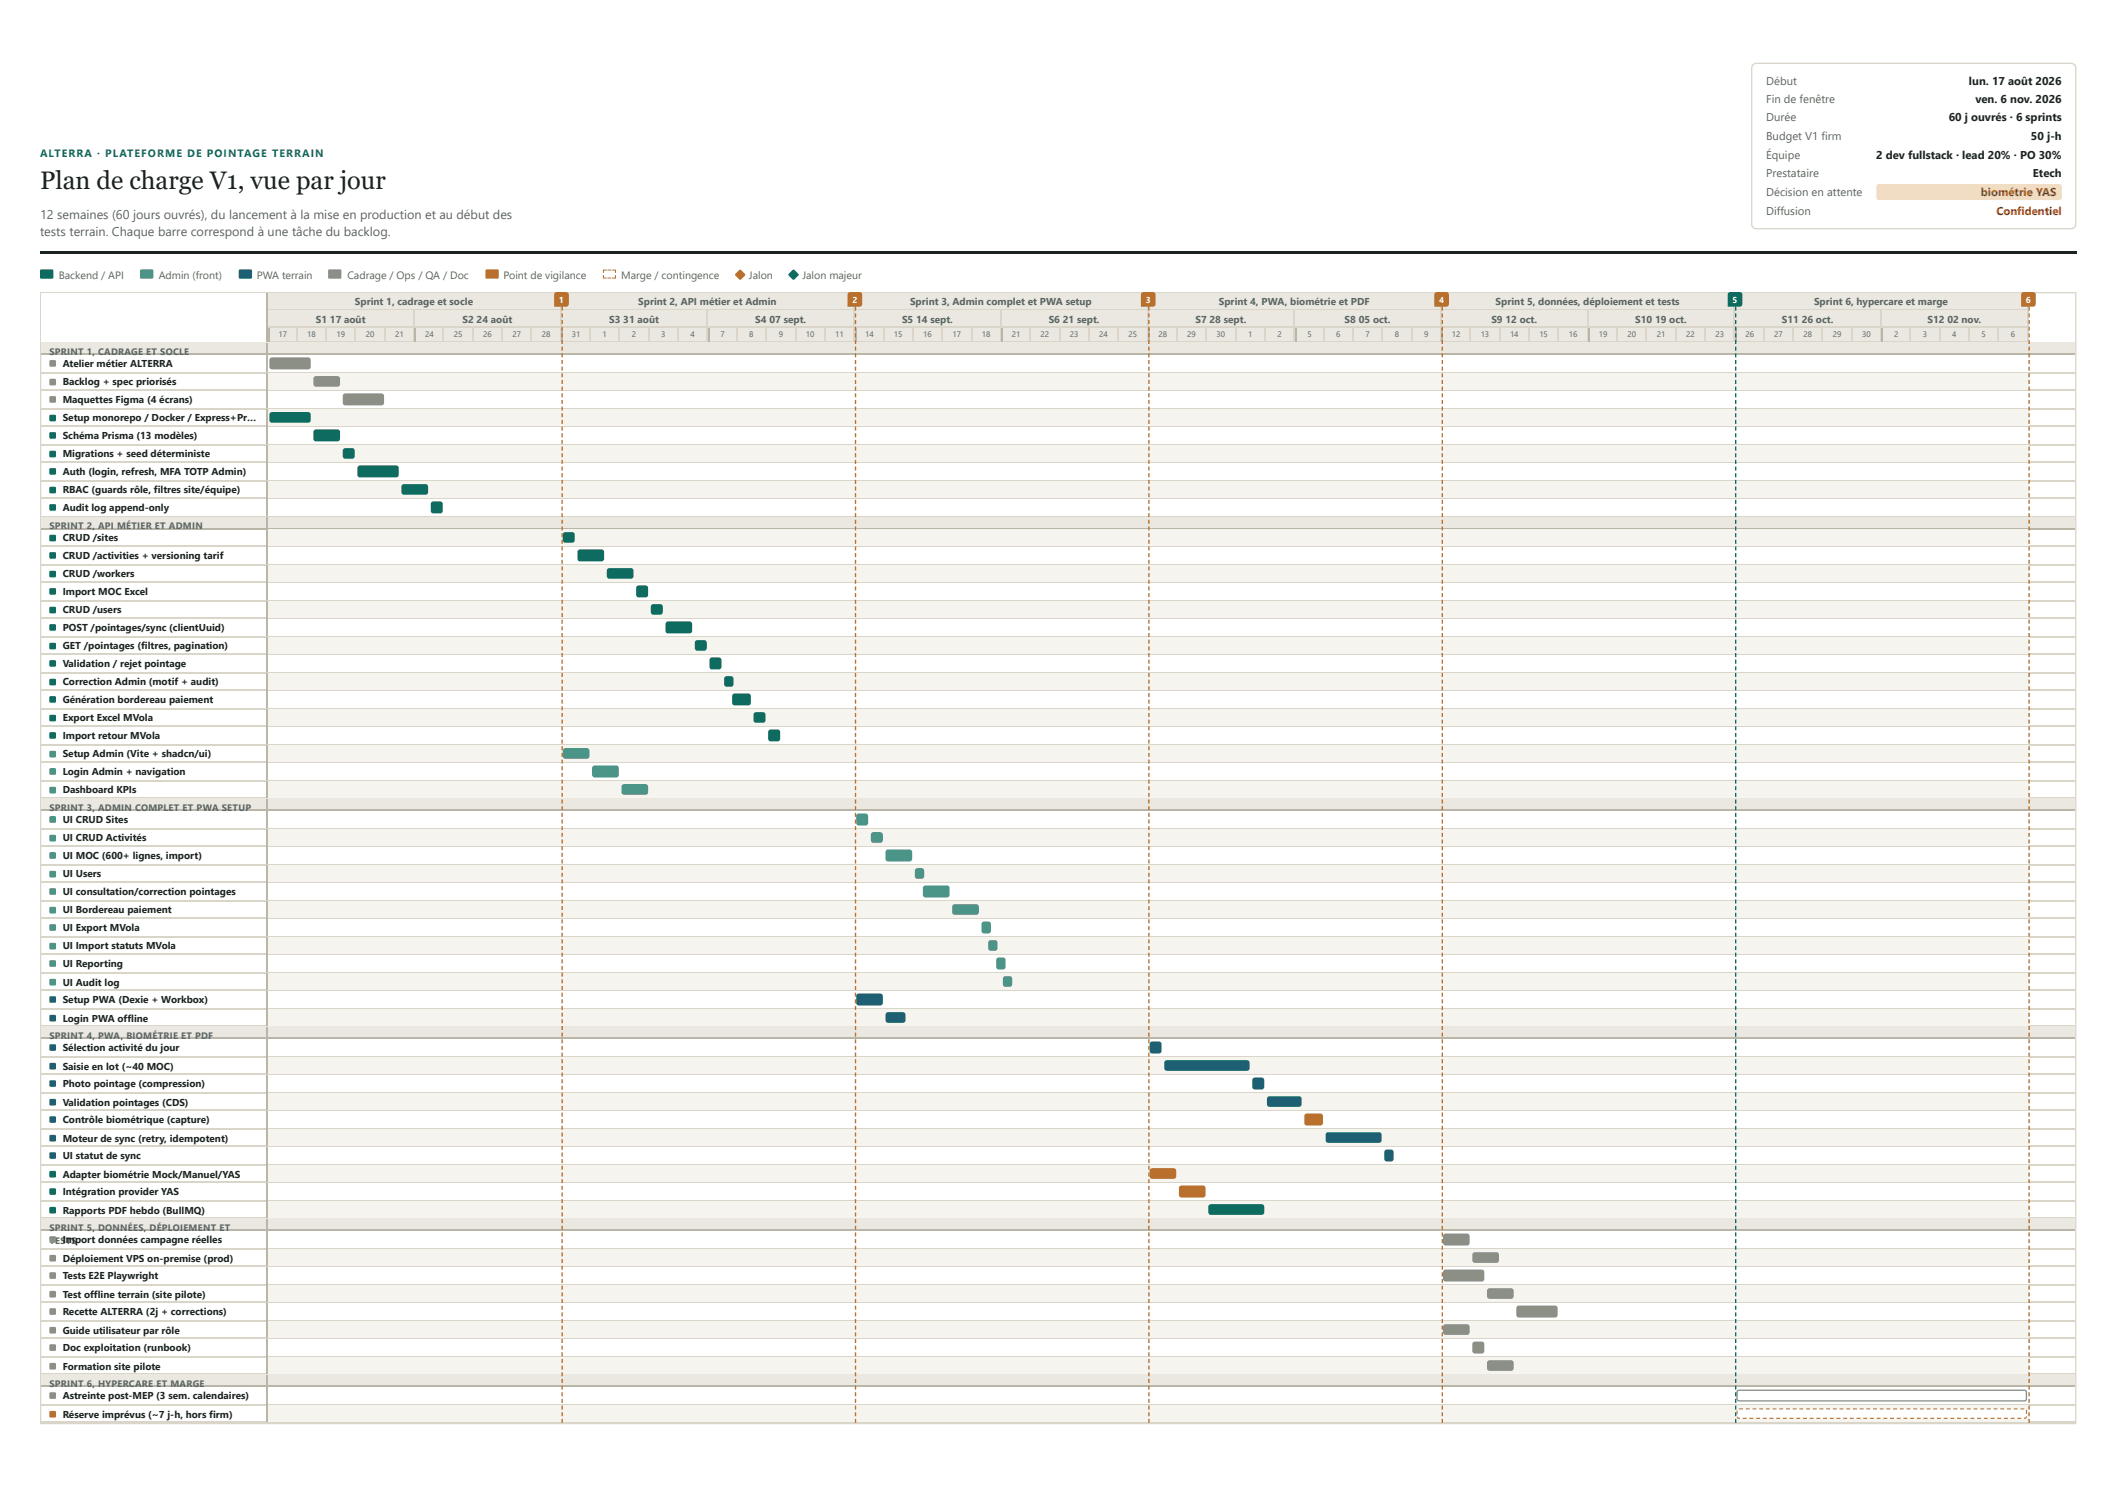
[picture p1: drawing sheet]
<svg xmlns="http://www.w3.org/2000/svg" width="420mm" height="297mm" viewBox="0 0 420 297" stroke-linecap="round" stroke-linejoin="round" font-family="sans-serif">
<defs><g id="words">
<text font-size="5" fill="#1b2321" x="7.9" y="37.6">Plan de charge V1, vue par jour</text>
<g font-size="2.5" fill="#5a655f">
<text x="7.9" y="43.4">12 semaines (60 jours ouvrés), du lancement à la mise en production et au début des</text>
<text x="7.9" y="46.8">tests terrain. Chaque barre correspond à une tâche du backlog.</text>
</g>
<g font-size="2.2" fill="#5a655f">
<text x="350.4" y="16.9">Début</text>
<text x="350.4" y="20.4">Fin de fenêtre</text>
<text x="350.4" y="24.1">Durée</text>
<text x="350.4" y="27.8">Budget V1 firm</text>
<text x="350.4" y="31.5">Équipe</text>
<text x="350.4" y="35.2">Prestataire</text>
<text x="350.4" y="38.9">Décision en attente</text>
<text x="350.4" y="42.6">Diffusion</text>
</g>
<g font-size="2.2" fill="#1b2321">
<text x="390.6" y="16.9">lun. 17 août 2026</text>
<text x="391.9" y="20.4">ven. 6 nov. 2026</text>
<text x="386.6" y="24.1">60 j ouvrés · 6 sprints</text>
<text x="402.9" y="27.8">50 j-h</text>
<text x="372.2" y="31.5">2 dev fullstack · lead 20% · PO 30%</text>
<text x="403.3" y="35.2">Etech</text>
</g>
<text font-size="2.2" fill="#7a4a1c" x="393" y="38.9">biométrie YAS</text>
<text font-size="2.2" fill="#8a1f1f" x="396.1" y="42.6">Confidentiel</text>
<text font-size="2.1" fill="#0e6b5f" x="7.9" y="31.2">ALTERRA · PLATEFORME DE POINTAGE TERRAIN</text>
<g font-size="2.1" fill="#5a655f">
<text x="11.6" y="55.3">Backend / API</text>
<text x="31.5" y="55.3">Admin (front)</text>
<text x="50.9" y="55.3">PWA terrain</text>
<text x="68.9" y="55.3">Cadrage / Ops / QA / Doc</text>
<text x="99.9" y="55.3">Point de vigilance</text>
<text x="123.2" y="55.3">Marge / contingence</text>
<text x="148.6" y="55.3">Jalon</text>
<text x="159.2" y="55.3">Jalon majeur</text>
</g>
<g font-size="2" fill="#5a655f">
<text x="62.7" y="64">S1 17 août</text>
<text x="70.4" y="60.6">Sprint 1, cadrage et socle</text>
<text x="91.8" y="64">S2 24 août</text>
<text x="120.9" y="64">S3 31 août</text>
<text x="126.6" y="60.6">Sprint 2, API métier et Admin</text>
<text x="149.9" y="64">S4 07 sept.</text>
<text x="179" y="64">S5 14 sept.</text>
<text x="180.5" y="60.6">Sprint 3, Admin complet et PWA setup</text>
<text x="208.1" y="64">S6 21 sept.</text>
<text x="237.2" y="64">S7 28 sept.</text>
<text x="241.8" y="60.6">Sprint 4, PWA, biométrie et PDF</text>
<text x="266.8" y="64">S8 05 oct.</text>
<text x="295.9" y="64">S9 12 oct.</text>
<text x="296.7" y="60.6">Sprint 5, données, déploiement et tests</text>
<text x="324.4" y="64">S10 19 oct.</text>
<text x="353.5" y="64">S11 26 oct.</text>
<text x="359.9" y="60.6">Sprint 6, hypercare et marge</text>
<text x="382.4" y="64">S12 02 nov.</text>
</g>
<g font-size="2" fill="#1b2321">
<text x="12.4" y="72.8">Atelier métier ALTERRA</text>
<text x="12.4" y="76.5">Backlog + spec priorisés</text>
<text x="12.4" y="79.9">Maquettes Figma (4 écrans)</text>
<text x="12.4" y="83.6">Setup monorepo / Docker / Express+Pr…</text>
<text x="12.4" y="87">Schéma Prisma (13 modèles)</text>
<text x="12.4" y="90.8">Migrations + seed déterministe</text>
<text x="12.4" y="94.2">Auth (login, refresh, MFA TOTP Admin)</text>
<text x="12.4" y="97.9">RBAC (guards rôle, filtres site/équipe)</text>
<text x="12.4" y="101.3">Audit log append-only</text>
<text x="12.4" y="107.4">CRUD /sites</text>
<text x="12.4" y="110.9">CRUD /activities + versioning tarif</text>
<text x="12.4" y="114.6">CRUD /workers</text>
<text x="12.4" y="118">Import MOC Excel</text>
<text x="12.4" y="121.7">CRUD /users</text>
<text x="12.4" y="125.1">POST /pointages/sync (clientUuid)</text>
<text x="12.4" y="128.9">GET /pointages (filtres, pagination)</text>
<text x="12.4" y="132.3">Validation / rejet pointage</text>
<text x="12.4" y="136">Correction Admin (motif + audit)</text>
<text x="12.4" y="139.4">Génération bordereau paiement</text>
<text x="12.4" y="143.1">Export Excel MVola</text>
<text x="12.4" y="146.6">Import retour MVola</text>
<text x="12.4" y="150.3">Setup Admin (Vite + shadcn/ui)</text>
<text x="12.4" y="153.7">Login Admin + navigation</text>
<text x="12.4" y="157.4">Dashboard KPIs</text>
<text x="12.4" y="163.2">UI CRUD Sites</text>
<text x="12.4" y="167">UI CRUD Activités</text>
<text x="12.4" y="170.4">UI MOC (600+ lignes, import)</text>
<text x="12.4" y="174.1">UI Users</text>
<text x="12.4" y="177.5">UI consultation/correction pointages</text>
<text x="12.4" y="181.2">UI Bordereau paiement</text>
<text x="12.4" y="184.7">UI Export MVola</text>
<text x="12.4" y="188.4">UI Import statuts MVola</text>
<text x="12.4" y="191.8">UI Reporting</text>
<text x="12.4" y="195.5">UI Audit log</text>
<text x="12.4" y="199">Setup PWA (Dexie + Workbox)</text>
<text x="12.4" y="202.7">Login PWA offline</text>
<text x="12.4" y="208.5">Sélection activité du jour</text>
<text x="12.4" y="212.2">Saisie en lot (~40 MOC)</text>
<text x="12.4" y="215.6">Photo pointage (compression)</text>
<text x="12.4" y="219.3">Validation pointages (CDS)</text>
<text x="12.4" y="222.8">Contrôle biométrique (capture)</text>
<text x="12.4" y="226.5">Moteur de sync (retry, idempotent)</text>
<text x="12.4" y="229.9">UI statut de sync</text>
<text x="12.4" y="233.6">Adapter biométrie Mock/Manuel/YAS</text>
<text x="12.4" y="237.1">Intégration provider YAS</text>
<text x="12.4" y="240.8">Rapports PDF hebdo (BullMQ)</text>
<text x="12.4" y="250.3">Déploiement VPS on-premise (prod)</text>
<text x="12.4" y="253.7">Tests E2E Playwright</text>
<text x="12.4" y="257.4">Test offline terrain (site pilote)</text>
<text x="12.4" y="260.9">Recette ALTERRA (2j + corrections)</text>
<text x="12.4" y="264.6">Guide utilisateur par rôle</text>
<text x="12.4" y="268">Doc exploitation (runbook)</text>
<text x="12.4" y="271.7">Formation site pilote</text>
<text x="12.4" y="277.5">Astreinte post-MEP (3 sem. calendaires)</text>
<text x="12.4" y="281.3">Réserve imprévus (~7 j-h, hors firm)</text>
</g>
<g font-size="1.9" fill="#5a655f">
<text x="9.8" y="70.4">SPRINT 1, CADRAGE ET SOCLE</text>
<text x="9.8" y="105">SPRINT 2, API MÉTIER ET ADMIN</text>
<text x="9.8" y="160.9">SPRINT 3, ADMIN COMPLET ET PWA SETUP</text>
<text x="9.8" y="206.1">SPRINT 4, PWA, BIOMÉTRIE ET PDF</text>
<text x="9.8" y="244.2">SPRINT 5, DONNÉES, DÉPLOIEMENT ET</text>
<text x="9.8" y="246.9">TESImport données campagne réelles</text>
<text x="13.1" y="246.9">TS</text>
<text x="9.8" y="275.2">SPRINT 6, HYPERCARE ET MARGE</text>
</g>
<g font-size="1.7" fill="#fff">
<text x="110.9" y="60.1">1</text>
<text x="169.1" y="60.1">2</text>
<text x="227.3" y="60.1">3</text>
<text x="285.5" y="60.1">4</text>
<text x="343.7" y="60.1">5</text>
<text x="401.9" y="60.1">6</text>
</g>
<g font-size="1.6" fill="#5a655f">
<text x="55.2" y="66.9">17</text>
<text x="60.9" y="66.9">18</text>
<text x="66.7" y="66.9">19</text>
<text x="72.6" y="66.9">20</text>
<text x="78.4" y="66.9">21</text>
<text x="84.3" y="66.9">24</text>
<text x="90" y="66.9">25</text>
<text x="95.8" y="66.9">26</text>
<text x="101.7" y="66.9">27</text>
<text x="107.5" y="66.9">28</text>
<text x="113.4" y="66.9">31</text>
<text x="119.6" y="66.9">1</text>
<text x="125.4" y="66.9">2</text>
<text x="131.2" y="66.9">3</text>
<text x="137" y="66.9">4</text>
<text x="143" y="66.9">7</text>
<text x="148.7" y="66.9">8</text>
<text x="154.5" y="66.9">9</text>
<text x="159.9" y="66.9">10</text>
<text x="165.7" y="66.9">11</text>
<text x="171.7" y="66.9">14</text>
<text x="177.3" y="66.9">15</text>
<text x="183.2" y="66.9">16</text>
<text x="189" y="66.9">17</text>
<text x="194.8" y="66.9">18</text>
<text x="200.8" y="66.9">21</text>
<text x="206.4" y="66.9">22</text>
<text x="212.3" y="66.9">23</text>
<text x="218.1" y="66.9">24</text>
<text x="223.9" y="66.9">25</text>
<text x="229.9" y="66.9">28</text>
<text x="235.5" y="66.9">29</text>
<text x="241.4" y="66.9">30</text>
<text x="247.6" y="66.9">1</text>
<text x="253.4" y="66.9">2</text>
<text x="259.4" y="66.9">5</text>
<text x="265.1" y="66.9">6</text>
<text x="270.9" y="66.9">7</text>
<text x="276.7" y="66.9">8</text>
<text x="282.5" y="66.9">9</text>
<text x="288.1" y="66.9">12</text>
<text x="293.8" y="66.9">13</text>
<text x="299.6" y="66.9">14</text>
<text x="305.4" y="66.9">15</text>
<text x="311.2" y="66.9">16</text>
<text x="317.2" y="66.9">19</text>
<text x="322.9" y="66.9">20</text>
<text x="328.7" y="66.9">21</text>
<text x="334.5" y="66.9">22</text>
<text x="340.3" y="66.9">23</text>
<text x="346.3" y="66.9">26</text>
<text x="352" y="66.9">27</text>
<text x="357.8" y="66.9">28</text>
<text x="363.6" y="66.9">29</text>
<text x="369.4" y="66.9">30</text>
<text x="375.8" y="66.9">2</text>
<text x="381.5" y="66.9">3</text>
<text x="387.3" y="66.9">4</text>
<text x="393.1" y="66.9">5</text>
<text x="399" y="66.9">6</text>
</g>
</g></defs>
<path d="M7.9 49.7h404.1v.6h-404.1z" fill="#1b2321"/>
<path d="M347.8 12.8l.7-.2h62.4a.93 .93 0 0 1 .9 .9v31a.93 .93 0 0 1-.9 .9h-62.4a.93 .93 0 0 1-1-.9v-31z" fill="none" stroke="#d9d6c9" stroke-width=".26"/>
<path d="M372.4 36.7l.4-.2h35.7a.53 .53 0 0 1 .5 .5v2.2a.53 .53 0 0 1-.5 .5h-35.7a.53 .53 0 0 1-.5-.5v-2.2z" fill="#f1ddc3"/>
<path d="M8 53.5h2.4l.2 .2v1.4l-.3 .2h-2.2l-.2-.3z" fill="#0e6b5f"/>
<path d="M27.9 53.5h2.4l.1 .2v1.4l-.2 .2h-2.3l-.1-.3z" fill="#4a9587"/>
<path d="M47.4 53.5h2.4l.2 .2v1.4l-.3 .2h-2.2l-.1-.3z" fill="#1f5f73"/>
<path d="M65.2 53.5h2.4l.1 .2v1.4l-.2 .2h-2.2l-.2-.3z" fill="#8b8f86"/>
<path d="M96.4 53.5h2.4l.2 .2-.1 1.4-.2 .2h-2.2l-.2-.3z" fill="#b9702c"/>
<path d="M119.6 53.4h2.6v1.9h-2.6z" fill="#fff"/>
<g fill="#b9702c">
<path d="M146.7 53.6h.3l.9 .9-1.1 1-1-1z"/>
<path d="M119.6 53.4h.8v.3h-.8zM120.5 53.4h.8v.3h-.8zM121.4 53.4h.8v.3h-.8z"/>
<path d="M119.6 55h.8v.3h-.8zM120.5 55h.8v.3h-.8zM121.4 55h.8v.3h-.8z"/>
<path d="M122 53.4h.2v.7h-.2zM122 54.6h.2v.7h-.2z"/>
<path d="M119.6 53.4h.3v.7h-.3zM119.6 54.6h.3v.7h-.3z"/>
</g>
<path d="M157.2 53.6h.4l.8 .9-1 1-1-1z" fill="#0e6b5f"/>
<path d="M8.1 58.1h403.7v224.3h-403.7z" fill="none" stroke="#d9d6c9" stroke-width=".26"/>
<path d="M8.2 58.2h45v9.8h-45z" fill="#fff"/>
<path d="M53 58.2v9.8" fill="none" stroke="#b9b6a8" stroke-width=".26"/>
<path d="M53.2 58.2h349.2v3.4h-349.2z" fill="#eae8e0"/>
<path d="M111.3 58.2v3.2M169.5 58.2v3.2M227.7 58.2v3.2M285.9 58.2v3.2M344.1 58.2v3.2M402.3 58.2v3.2M53.2 61.5h349.2" fill="none" stroke="#d9d6c9" stroke-width=".26"/>
<path d="M53.2 61.6h349.2v3.5h-349.2z" fill="#eae8e0"/>
<g fill="none" stroke="#d9d6c9" stroke-width=".26">
<path d="M53.2 65h349.2M82.2 61.6v3.2M111.3 61.6v3.2M140.4 61.6v3.2M169.5 61.6v3.2M198.6 61.6v3.2M227.7 61.6v3.2M256.8 61.6v3.2M285.9 61.6v3.2M315 61.6v3.2M344.1 61.6v3.2M373.2 61.6v3.2"/>
<path d="M402.3 61.6v3.2"/>
</g>
<path d="M53.2 65.1h349.2v2.9h-349.2z" fill="#eae8e0"/>
<g fill="none" stroke="#d9d6c9" stroke-width=".26">
<path d="M53.2 67.9h349.2M58.9 65.1v2.6M64.7 65.1v2.6M70.5 65.1v2.6M76.3 65.1v2.6M82.2 65.1v2.6M88 65.1v2.6M93.8 65.1v2.6M99.6 65.1v2.6M105.4 65.1v2.6M111.3 65.1v2.6M117.1 65.1v2.6"/>
<path d="M122.9 65.1v2.6M128.7 65.1v2.6M134.5 65.1v2.6M140.4 65.1v2.6M146.2 65.1v2.6M152 65.1v2.6M157.8 65.1v2.6M163.6 65.1v2.6M169.5 65.1v2.6M175.3 65.1v2.6M181.1 65.1v2.6M186.9 65.1v2.6"/>
<path d="M192.7 65.1v2.6M198.6 65.1v2.6M204.4 65.1v2.6M210.2 65.1v2.6M216 65.1v2.6M221.9 65.1v2.6M227.7 65.1v2.6M233.5 65.1v2.6M239.3 65.1v2.6M245.1 65.1v2.6M251 65.1v2.6M256.8 65.1v2.6"/>
<path d="M262.6 65.1v2.6M268.4 65.1v2.6M274.2 65.1v2.6M280.1 65.1v2.6M285.9 65.1v2.6M291.7 65.1v2.6M297.5 65.1v2.6M303.3 65.1v2.6M309.2 65.1v2.6M315 65.1v2.6M320.8 65.1v2.6M326.6 65.1v2.6"/>
<path d="M332.4 65.1v2.6M338.3 65.1v2.6M344.1 65.1v2.6M349.9 65.1v2.6M355.7 65.1v2.6M361.6 65.1v2.6M367.4 65.1v2.6M373.2 65.1v2.6M379 65.1v2.6M384.8 65.1v2.6M390.7 65.1v2.6M396.5 65.1v2.6"/>
<path d="M402.3 65.1v2.6"/>
</g>
<path d="M53.3 65.1v2.6M82.4 65.1v2.6M111.5 65.1v2.6M140.6 65.1v2.6M169.7 65.1v2.6M198.8 65.1v2.6M227.9 65.1v2.6M257 65.1v2.6M286.1 65.1v2.6M315.3 65.1v2.6M344.4 65.1v2.6M373.5 65.1v2.6" fill="none" stroke="#b9b6a8" stroke-width=".26"/>
<path d="M8.2 68h403.5v2.4h-403.5z" fill="#eae8e0"/>
<path d="M8.2 70.2h403.5" fill="none" stroke="#b9b6a8" stroke-width=".26"/>
<path d="M8.2 74h403.5M8.2 77.4h403.5M8.2 81.1h403.5M8.2 84.5h403.5M8.2 88.2h403.5M8.2 91.7h403.5M8.2 95.4h403.5M8.2 98.8h403.5M8.2 102.5h403.5" fill="none" stroke="#d9d6c9" stroke-width=".26"/>
<path d="M8.2 102.7h403.5v2.3h-403.5z" fill="#eae8e0"/>
<path d="M8.2 104.9h403.5" fill="none" stroke="#b9b6a8" stroke-width=".26"/>
<g fill="none" stroke="#d9d6c9" stroke-width=".26">
<path d="M8.2 108.3h403.5M8.2 112.1h403.5M8.2 115.5h403.5M8.2 119.2h403.5M8.2 122.6h403.5M8.2 126.3h403.5M8.2 129.8h403.5M8.2 133.5h403.5M8.2 136.9h403.5M8.2 140.6h403.5M8.2 144.1h403.5M8.2 147.8h403.5"/>
<path d="M8.2 151.2h403.5M8.2 154.9h403.5M8.2 158.4h403.5"/>
</g>
<path d="M8.2 158.5h403.5v2.4h-403.5z" fill="#eae8e0"/>
<path d="M8.2 160.7h403.5" fill="none" stroke="#b9b6a8" stroke-width=".26"/>
<path d="M8.2 164.4h403.5M8.2 167.9h403.5M8.2 171.6h403.5M8.2 175h403.5M8.2 178.7h403.5M8.2 182.2h403.5M8.2 185.9h403.5M8.2 189.3h403.5M8.2 193h403.5M8.2 196.5h403.5M8.2 200.2h403.5M8.2 203.6h403.5" fill="none" stroke="#d9d6c9" stroke-width=".26"/>
<path d="M8.2 203.7h403.5v2.4h-403.5z" fill="#eae8e0"/>
<path d="M8.2 206h403.5" fill="none" stroke="#b9b6a8" stroke-width=".26"/>
<path d="M8.2 209.7h403.5M8.2 213.1h403.5M8.2 216.8h403.5M8.2 220.3h403.5M8.2 224h403.5M8.2 227.4h403.5M8.2 231.1h403.5M8.2 234.6h403.5M8.2 238.3h403.5M8.2 241.7h403.5" fill="none" stroke="#d9d6c9" stroke-width=".26"/>
<path d="M8.2 241.8h403.5v2.4h-403.5z" fill="#eae8e0"/>
<path d="M8.2 244.1h403.5" fill="none" stroke="#b9b6a8" stroke-width=".26"/>
<path d="M8.2 247.8h403.5M8.2 251.2h403.5M8.2 254.9h403.5M8.2 258.4h403.5M8.2 262.1h403.5M8.2 265.5h403.5M8.2 269.2h403.5M8.2 272.7h403.5" fill="none" stroke="#d9d6c9" stroke-width=".26"/>
<path d="M8.2 272.8h403.5v2.4h-403.5z" fill="#eae8e0"/>
<path d="M53 68v2.1M53 70.4v3.4M8.2 275h403.5" fill="none" stroke="#b9b6a8" stroke-width=".26"/>
<path d="M8.2 278.7h403.5M8.2 282.2h403.5" fill="none" stroke="#d9d6c9" stroke-width=".26"/>
<path d="M9.9 71.5h1.1v1.2h-1.1z" fill="#8b8f86"/>
<path d="M53 74.1v3.2" fill="none" stroke="#b9b6a8" stroke-width=".26"/>
<path d="M9.9 75.2h1.1v1.2h-1.1z" fill="#8b8f86"/>
<path d="M53 77.5v3.5" fill="none" stroke="#b9b6a8" stroke-width=".26"/>
<path d="M9.9 78.7h1.1v1.1h-1.1z" fill="#8b8f86"/>
<path d="M53 81.2v3.2" fill="none" stroke="#b9b6a8" stroke-width=".26"/>
<path d="M9.9 82.4h1.1v1.1h-1.1z" fill="#0e6b5f"/>
<path d="M53 84.7v3.4" fill="none" stroke="#b9b6a8" stroke-width=".26"/>
<path d="M9.9 85.8h1.1v1.2h-1.1z" fill="#0e6b5f"/>
<path d="M53 88.4v3.1" fill="none" stroke="#b9b6a8" stroke-width=".26"/>
<path d="M9.9 89.5h1.1v1.2h-1.1z" fill="#0e6b5f"/>
<path d="M53 91.8v3.4" fill="none" stroke="#b9b6a8" stroke-width=".26"/>
<path d="M9.9 92.9h1.1v1.2h-1.1z" fill="#0e6b5f"/>
<path d="M53 95.5v3.2" fill="none" stroke="#b9b6a8" stroke-width=".26"/>
<path d="M9.9 96.7h1.1v1.1h-1.1z" fill="#0e6b5f"/>
<path d="M53 99v3.4" fill="none" stroke="#b9b6a8" stroke-width=".26"/>
<path d="M9.9 100.1h1.1v1.2h-1.1z" fill="#0e6b5f"/>
<path d="M53 102.7v2.1M53 105v3.2" fill="none" stroke="#b9b6a8" stroke-width=".26"/>
<path d="M9.9 106.2h1.1v1.1h-1.1z" fill="#0e6b5f"/>
<path d="M53 108.5v3.4" fill="none" stroke="#b9b6a8" stroke-width=".26"/>
<path d="M9.9 109.6h1.1v1.2h-1.1z" fill="#0e6b5f"/>
<path d="M53 112.2v3.2" fill="none" stroke="#b9b6a8" stroke-width=".26"/>
<path d="M9.9 113.3h1.1v1.2h-1.1z" fill="#0e6b5f"/>
<path d="M53 115.6v3.5" fill="none" stroke="#b9b6a8" stroke-width=".26"/>
<path d="M9.9 116.8h1.1v1.1h-1.1z" fill="#0e6b5f"/>
<path d="M53 119.3v3.2" fill="none" stroke="#b9b6a8" stroke-width=".26"/>
<path d="M9.9 120.5h1.1v1.1h-1.1z" fill="#0e6b5f"/>
<path d="M53 122.8v3.4" fill="none" stroke="#b9b6a8" stroke-width=".26"/>
<path d="M9.9 123.9h1.1v1.2h-1.1z" fill="#0e6b5f"/>
<path d="M53 126.5v3.1" fill="none" stroke="#b9b6a8" stroke-width=".26"/>
<path d="M9.9 127.6h1.1v1.2h-1.1z" fill="#0e6b5f"/>
<path d="M53 129.9v3.4" fill="none" stroke="#b9b6a8" stroke-width=".26"/>
<path d="M9.9 131h1.1v1.2h-1.1z" fill="#0e6b5f"/>
<path d="M53 133.6v3.2" fill="none" stroke="#b9b6a8" stroke-width=".26"/>
<path d="M9.9 134.8h1.1v1.1h-1.1z" fill="#0e6b5f"/>
<path d="M53 137.1v3.4" fill="none" stroke="#b9b6a8" stroke-width=".26"/>
<path d="M9.9 138.2h1.1v1.2h-1.1z" fill="#0e6b5f"/>
<path d="M53 140.8v3.1" fill="none" stroke="#b9b6a8" stroke-width=".26"/>
<path d="M9.9 141.9h1.1v1.2h-1.1z" fill="#0e6b5f"/>
<path d="M53 144.2v3.4" fill="none" stroke="#b9b6a8" stroke-width=".26"/>
<path d="M9.9 145.3h1.1v1.2h-1.1z" fill="#0e6b5f"/>
<path d="M53 147.9v3.2" fill="none" stroke="#b9b6a8" stroke-width=".26"/>
<path d="M9.9 149h1.1v1.2h-1.1z" fill="#4a9587"/>
<path d="M53 151.3v3.5" fill="none" stroke="#b9b6a8" stroke-width=".26"/>
<path d="M9.9 152.5h1.1v1.1h-1.1z" fill="#4a9587"/>
<path d="M53 155v3.2" fill="none" stroke="#b9b6a8" stroke-width=".26"/>
<path d="M9.9 156.2h1.1v1.1h-1.1z" fill="#4a9587"/>
<path d="M53 158.5v2.1M53 160.9v3.4" fill="none" stroke="#b9b6a8" stroke-width=".26"/>
<path d="M9.9 162h1.1v1.2h-1.1z" fill="#4a9587"/>
<path d="M53 164.6v3.1" fill="none" stroke="#b9b6a8" stroke-width=".26"/>
<path d="M9.9 165.7h1.1v1.2h-1.1z" fill="#4a9587"/>
<path d="M53 168v3.4" fill="none" stroke="#b9b6a8" stroke-width=".26"/>
<path d="M9.9 169.1h1.1v1.2h-1.1z" fill="#4a9587"/>
<path d="M53 171.7v3.2" fill="none" stroke="#b9b6a8" stroke-width=".26"/>
<path d="M9.9 172.9h1.1v1.1h-1.1z" fill="#4a9587"/>
<path d="M53 175.2v3.4" fill="none" stroke="#b9b6a8" stroke-width=".26"/>
<path d="M9.9 176.3h1.1v1.2h-1.1z" fill="#4a9587"/>
<path d="M53 178.9v3.1" fill="none" stroke="#b9b6a8" stroke-width=".26"/>
<path d="M9.9 180h1.1v1.2h-1.1z" fill="#4a9587"/>
<path d="M53 182.3v3.4" fill="none" stroke="#b9b6a8" stroke-width=".26"/>
<path d="M9.9 183.4h1.1v1.2h-1.1z" fill="#4a9587"/>
<path d="M53 186v3.2" fill="none" stroke="#b9b6a8" stroke-width=".26"/>
<path d="M9.9 187.1h1.1v1.2h-1.1z" fill="#4a9587"/>
<path d="M53 189.4v3.5" fill="none" stroke="#b9b6a8" stroke-width=".26"/>
<path d="M9.9 190.6h1.1v1.1h-1.1z" fill="#4a9587"/>
<path d="M53 193.1v3.2" fill="none" stroke="#b9b6a8" stroke-width=".26"/>
<path d="M9.9 194.3h1.1v1.1h-1.1z" fill="#4a9587"/>
<path d="M53 196.6v3.4" fill="none" stroke="#b9b6a8" stroke-width=".26"/>
<path d="M9.9 197.7h1.1v1.2h-1.1z" fill="#1f5f73"/>
<path d="M53 200.3v3.2" fill="none" stroke="#b9b6a8" stroke-width=".26"/>
<path d="M9.9 201.4h1.1v1.2h-1.1z" fill="#1f5f73"/>
<path d="M53 203.7v2.1M53 206.1v3.4" fill="none" stroke="#b9b6a8" stroke-width=".26"/>
<path d="M9.9 207.2h1.1v1.2h-1.1z" fill="#1f5f73"/>
<path d="M53 209.8v3.2" fill="none" stroke="#b9b6a8" stroke-width=".26"/>
<path d="M9.9 211h1.1v1.1h-1.1z" fill="#1f5f73"/>
<path d="M53 213.3v3.4" fill="none" stroke="#b9b6a8" stroke-width=".26"/>
<path d="M9.9 214.4h1.1v1.2h-1.1z" fill="#1f5f73"/>
<path d="M53 217v3.1" fill="none" stroke="#b9b6a8" stroke-width=".26"/>
<path d="M9.9 218.1h1.1v1.2h-1.1z" fill="#1f5f73"/>
<path d="M53 220.4v3.4" fill="none" stroke="#b9b6a8" stroke-width=".26"/>
<path d="M9.9 221.5h1.1v1.2h-1.1z" fill="#1f5f73"/>
<path d="M53 224.1v3.2" fill="none" stroke="#b9b6a8" stroke-width=".26"/>
<path d="M9.9 225.2h1.1v1.2h-1.1z" fill="#1f5f73"/>
<path d="M53 227.5v3.5" fill="none" stroke="#b9b6a8" stroke-width=".26"/>
<path d="M9.9 228.7h1.1v1.1h-1.1z" fill="#1f5f73"/>
<path d="M53 231.2v3.2" fill="none" stroke="#b9b6a8" stroke-width=".26"/>
<path d="M9.9 232.4h1.1v1.1h-1.1z" fill="#0e6b5f"/>
<path d="M53 234.7v3.4" fill="none" stroke="#b9b6a8" stroke-width=".26"/>
<path d="M9.9 235.8h1.1v1.2h-1.1z" fill="#0e6b5f"/>
<path d="M53 238.4v3.2" fill="none" stroke="#b9b6a8" stroke-width=".26"/>
<path d="M9.9 239.5h1.1v1.2h-1.1z" fill="#0e6b5f"/>
<path d="M53 241.8v2.1M53 244.2v3.4" fill="none" stroke="#b9b6a8" stroke-width=".26"/>
<path d="M9.9 245.3h1.1v1.2h-1.1z" fill="#8b8f86"/>
<path d="M53 247.9v3.2" fill="none" stroke="#b9b6a8" stroke-width=".26"/>
<path d="M9.9 249.1h1.1v1.1h-1.1z" fill="#8b8f86"/>
<path d="M53 251.4v3.4" fill="none" stroke="#b9b6a8" stroke-width=".26"/>
<path d="M9.9 252.5h1.1v1.2h-1.1z" fill="#8b8f86"/>
<path d="M53 255.1v3.1" fill="none" stroke="#b9b6a8" stroke-width=".26"/>
<path d="M9.9 256.2h1.1v1.2h-1.1z" fill="#8b8f86"/>
<path d="M53 258.5v3.4" fill="none" stroke="#b9b6a8" stroke-width=".26"/>
<path d="M9.9 259.6h1.1v1.2h-1.1z" fill="#8b8f86"/>
<path d="M53 262.2v3.2" fill="none" stroke="#b9b6a8" stroke-width=".26"/>
<path d="M9.9 263.3h1.1v1.2h-1.1z" fill="#8b8f86"/>
<path d="M53 265.6v3.5" fill="none" stroke="#b9b6a8" stroke-width=".26"/>
<path d="M9.9 266.8h1.1v1.1h-1.1z" fill="#8b8f86"/>
<path d="M53 269.3v3.2" fill="none" stroke="#b9b6a8" stroke-width=".26"/>
<path d="M9.9 270.5h1.1v1.1h-1.1z" fill="#8b8f86"/>
<path d="M53 272.8v2.1M53 275.2v3.4" fill="none" stroke="#b9b6a8" stroke-width=".26"/>
<path d="M9.9 276.3h1.1v1.2h-1.1z" fill="#8b8f86"/>
<path d="M53 278.9v3.1" fill="none" stroke="#b9b6a8" stroke-width=".26"/>
<path d="M9.9 280h1.1v1.2h-1.1z" fill="#b9702c"/>
<path d="M53.6 71.1l.4-.2h7.1a.53 .53 0 0 1 .5 .5v1.4a.53 .53 0 0 1-.5 .5h-7.1a.53 .53 0 0 1-.6-.5v-1.4z" fill="#8b8f86"/>
<path d="M53.2 74.1h349.2v3.2h-349.2z" fill="#f5f4ef"/>
<g fill="#8b8f86">
<path d="M62.3 74.8l.4-.2h4.2a.53 .53 0 0 1 .6 .5v1.1a.53 .53 0 0 1-.6 .5h-4.2a.53 .53 0 0 1-.5-.5v-1.2z"/>
<path d="M68.2 78.2l.3-.1h7.2a.53 .53 0 0 1 .5 .5v1.3a.53 .53 0 0 1-.5 .5h-7.2a.53 .53 0 0 1-.5-.5v-1.3z"/>
</g>
<path d="M53.2 81.2h349.2v3.2h-349.2z" fill="#f5f4ef"/>
<g fill="#0e6b5f">
<path d="M53.6 81.9l.4-.1h7.1a.53 .53 0 0 1 .5 .5v1a.53 .53 0 0 1-.5 .6h-7.1a.53 .53 0 0 1-.6-.6l.1-1.1z"/>
<path d="M62.3 85.4l.4-.2h4.2a.53 .53 0 0 1 .6 .5v1.3a.53 .53 0 0 1-.6 .6h-4.2a.53 .53 0 0 1-.5-.6v-1.3z"/>
</g>
<path d="M53.2 88.4h349.2v3.1h-349.2z" fill="#f5f4ef"/>
<g fill="#0e6b5f">
<path d="M68.2 89.1l.3-.2h1.3a.53 .53 0 0 1 .6 .5v1.1a.53 .53 0 0 1-.6 .5h-1.3a.53 .53 0 0 1-.5-.5v-1.2z"/>
<path d="M71.1 92.5l.3-.2h7.2a.53 .53 0 0 1 .5 .6v1.3a.53 .53 0 0 1-.5 .5h-7.2a.53 .53 0 0 1-.5-.5v-1.3z"/>
</g>
<path d="M53.2 95.5h349.2v3.2h-349.2z" fill="#f5f4ef"/>
<g fill="#0e6b5f">
<path d="M79.8 96.2l.4-.2h4.2a.53 .53 0 0 1 .5 .6v1a.53 .53 0 0 1-.5 .6h-4.2a.53 .53 0 0 1-.6-.6v-1.1z"/>
<path d="M85.6 99.6l.4-.1h1.3a.53 .53 0 0 1 .5 .5v1.3a.53 .53 0 0 1-.5 .6h-1.3a.53 .53 0 0 1-.5-.6v-1.3z"/>
</g>
<path d="M53.2 105h349.2v3.2h-349.2z" fill="#f5f4ef"/>
<g fill="#0e6b5f">
<path d="M111.8 105.7l.4-.1h1.3a.53 .53 0 0 1 .5 .5v1.1a.53 .53 0 0 1-.5 .5h-1.3a.53 .53 0 0 1-.5-.5v-1.2z"/>
<path d="M114.7 109.2l.4-.2h4.2a.53 .53 0 0 1 .6 .5v1.4a.53 .53 0 0 1-.6 .5h-4.2a.53 .53 0 0 1-.5-.5v-1.4z"/>
</g>
<path d="M53.2 112.2h349.2v3.2h-349.2z" fill="#f5f4ef"/>
<g fill="#0e6b5f">
<path d="M120.5 112.9l.4-.2h4.2a.53 .53 0 0 1 .6 .5v1.1a.53 .53 0 0 1-.6 .5h-4.2a.53 .53 0 0 1-.5-.5v-1.2z"/>
<path d="M126.4 116.3l.3-.1h1.4a.53 .53 0 0 1 .5 .5v1.3a.53 .53 0 0 1-.5 .5h-1.4a.53 .53 0 0 1-.5-.5v-1.3z"/>
</g>
<path d="M53.2 119.3h349.2v3.2h-349.2z" fill="#f5f4ef"/>
<g fill="#0e6b5f">
<path d="M129.3 120l.3-.1h1.4a.53 .53 0 0 1 .5 .5v1a.53 .53 0 0 1-.5 .6h-1.4a.53 .53 0 0 1-.5-.6v-1.1z"/>
<path d="M132.2 123.5l.4-.2h4.2a.53 .53 0 0 1 .5 .5v1.3a.53 .53 0 0 1-.5 .6h-4.2a.53 .53 0 0 1-.6-.6v-1.3z"/>
</g>
<path d="M53.2 126.5h349.2v3.1h-349.2z" fill="#f5f4ef"/>
<g fill="#0e6b5f">
<path d="M138 127.2l.4-.2h1.3a.53 .53 0 0 1 .5 .5v1.1a.53 .53 0 0 1-.5 .5h-1.3a.53 .53 0 0 1-.6-.5l.1-1.2z"/>
<path d="M140.9 130.6l.4-.2h1.3a.53 .53 0 0 1 .5 .6v1.3a.53 .53 0 0 1-.5 .5h-1.3a.53 .53 0 0 1-.5-.5v-1.3z"/>
</g>
<path d="M53.2 133.6h349.2v3.2h-349.2z" fill="#f5f4ef"/>
<g fill="#0e6b5f">
<path d="M143.8 134.3l.3-.1 .9-.1a.53 .53 0 0 1 .5 .6v1a.53 .53 0 0 1-.5 .6h-.8a.53 .53 0 0 1-.5-.6v-1.1z"/>
<path d="M145.4 137.7l.4-.1h2.6a.53 .53 0 0 1 .6 .5v1.3a.53 .53 0 0 1-.6 .6h-2.6a.53 .53 0 0 1-.5-.6v-1.3z"/>
</g>
<path d="M53.2 140.8h349.2v3.1h-349.2z" fill="#f5f4ef"/>
<g fill="#0e6b5f">
<path d="M149.6 141.4l.4-.1h1.3a.53 .53 0 0 1 .6 .5v1.1a.53 .53 0 0 1-.6 .5h-1.3a.53 .53 0 0 1-.5-.5v-1.2z"/>
<path d="M152.6 144.9l.3-.2h1.4a.53 .53 0 0 1 .5 .6v1.3a.53 .53 0 0 1-.5 .5h-1.4a.53 .53 0 0 1-.5-.5v-1.3z"/>
</g>
<path d="M53.2 147.9h349.2v3.2h-349.2z" fill="#f5f4ef"/>
<g fill="#4a9587">
<path d="M111.8 148.6l.4-.2h4.2a.53 .53 0 0 1 .5 .6v1a.53 .53 0 0 1-.5 .5h-4.2a.53 .53 0 0 1-.5-.5v-1.1z"/>
<path d="M117.6 152l.4-.1h4.2a.53 .53 0 0 1 .6 .5v1.3a.53 .53 0 0 1-.6 .6h-4.2a.53 .53 0 0 1-.5-.6v-1.3z"/>
</g>
<path d="M53.2 155h349.2v3.2h-349.2z" fill="#f5f4ef"/>
<g fill="#4a9587">
<path d="M123.5 155.7l.3-.1h4.3a.53 .53 0 0 1 .5 .5v1.1a.53 .53 0 0 1-.5 .5h-4.3a.53 .53 0 0 1-.5-.5v-1.2z"/>
<path d="M170 161.6l.4-.2h1.3a.53 .53 0 0 1 .5 .5v1.3a.53 .53 0 0 1-.5 .6h-1.3a.53 .53 0 0 1-.5-.6v-1.3z"/>
</g>
<path d="M53.2 164.6h349.2v3.1h-349.2z" fill="#f5f4ef"/>
<g fill="#4a9587">
<path d="M172.9 165.3l.4-.2h1.3a.53 .53 0 0 1 .6 .5v1.1a.53 .53 0 0 1-.6 .5h-1.3a.53 .53 0 0 1-.5-.5v-1.2z"/>
<path d="M175.8 168.7l.4-.2h4.2a.53 .53 0 0 1 .6 .6v1.3a.53 .53 0 0 1-.6 .5h-4.2a.53 .53 0 0 1-.5-.5v-1.3z"/>
</g>
<path d="M53.2 171.7h349.2v3.2h-349.2z" fill="#f5f4ef"/>
<g fill="#4a9587">
<path d="M181.7 172.4l.2-.1 .9-.1a.53 .53 0 0 1 .6 .6v1a.53 .53 0 0 1-.6 .6h-.8a.53 .53 0 0 1-.5-.6v-1.1z"/>
<path d="M183.2 175.8l.4-.1h4.3a.53 .53 0 0 1 .5 .5v1.3a.53 .53 0 0 1-.5 .6h-4.3a.53 .53 0 0 1-.5-.6v-1.3z"/>
</g>
<path d="M53.2 178.9h349.2v3.1h-349.2z" fill="#f5f4ef"/>
<g fill="#4a9587">
<path d="M189.1 179.5l.3-.1h4.3a.53 .53 0 0 1 .5 .5v1.1a.53 .53 0 0 1-.5 .5h-4.3a.53 .53 0 0 1-.5-.5v-1.2z"/>
<path d="M194.9 183l.3-.2h.9a.53 .53 0 0 1 .5 .6v1.3a.53 .53 0 0 1-.5 .5h-.8a.53 .53 0 0 1-.6-.5v-1.3z"/>
</g>
<path d="M53.2 186h349.2v3.2h-349.2z" fill="#f5f4ef"/>
<g fill="#4a9587">
<path d="M196.2 186.7l.3-.2h.9a.53 .53 0 0 1 .5 .6v1a.53 .53 0 0 1-.5 .5h-.8a.53 .53 0 0 1-.5-.5v-1.1z"/>
<path d="M197.8 190.1l.3-.1h.9a.53 .53 0 0 1 .5 .5v1.3a.53 .53 0 0 1-.5 .6h-.8a.53 .53 0 0 1-.6-.6v-1.3z"/>
</g>
<path d="M53.2 193.1h349.2v3.2h-349.2z" fill="#f5f4ef"/>
<path d="M199.1 193.8l.3-.1h.9a.53 .53 0 0 1 .5 .5v1.1a.53 .53 0 0 1-.5 .5h-.8a.53 .53 0 0 1-.5-.5v-1.2z" fill="#4a9587"/>
<path d="M170 197.3l.4-.2h4.2a.53 .53 0 0 1 .6 .5v1.4a.53 .53 0 0 1-.6 .5h-4.2a.53 .53 0 0 1-.5-.5v-1.4z" fill="#1f5f73"/>
<path d="M53.2 200.3h349.2v3.2h-349.2z" fill="#f5f4ef"/>
<g fill="#1f5f73">
<path d="M175.8 201l.4-.2h2.9a.53 .53 0 0 1 .6 .5v1.1a.53 .53 0 0 1-.6 .5h-2.9a.53 .53 0 0 1-.5-.5v-1.2z"/>
<path d="M228.2 206.8l.4-.2h1.3a.53 .53 0 0 1 .6 .6v1.3a.53 .53 0 0 1-.6 .5h-1.3a.53 .53 0 0 1-.5-.5v-1.3z"/>
</g>
<path d="M53.2 209.8h349.2v3.2h-349.2z" fill="#f5f4ef"/>
<g fill="#1f5f73">
<path d="M231.1 210.5l.4-.2h15.9a.53 .53 0 0 1 .5 .6v1a.53 .53 0 0 1-.5 .6h-15.9a.53 .53 0 0 1-.5-.6v-1.1z"/>
<path d="M248.6 213.9l.4-.1h1.3a.53 .53 0 0 1 .5 .5v1.3a.53 .53 0 0 1-.5 .6h-1.3a.53 .53 0 0 1-.6-.6v-1.3z"/>
</g>
<path d="M53.2 217h349.2v3.1h-349.2z" fill="#f5f4ef"/>
<path d="M251.5 217.6l.4-.1h5.8a.53 .53 0 0 1 .5 .5v1.1a.53 .53 0 0 1-.5 .5h-5.8a.53 .53 0 0 1-.5-.5v-1.2z" fill="#1f5f73"/>
<path d="M258.9 221.1l.4-.2h2.6a.53 .53 0 0 1 .6 .6v1.3a.53 .53 0 0 1-.6 .5h-2.6a.53 .53 0 0 1-.5-.5v-1.3z" fill="#b9702c"/>
<path d="M53.2 224.1h349.2v3.2h-349.2z" fill="#f5f4ef"/>
<g fill="#1f5f73">
<path d="M263.2 224.8l.3-.2h10.1a.53 .53 0 0 1 .5 .6v1a.53 .53 0 0 1-.5 .5h-10.1a.53 .53 0 0 1-.5-.5v-1.1z"/>
<path d="M274.8 228.2l.3-.1h.9a.53 .53 0 0 1 .5 .5v1.3a.53 .53 0 0 1-.5 .6h-.8a.53 .53 0 0 1-.6-.6v-1.3z"/>
</g>
<path d="M53.2 231.2h349.2v3.2h-349.2z" fill="#f5f4ef"/>
<g fill="#b9702c">
<path d="M228.2 231.9l.4-.1h4.2a.53 .53 0 0 1 .6 .5v1.1a.53 .53 0 0 1-.6 .5h-4.2a.53 .53 0 0 1-.5-.5v-1.2z"/>
<path d="M234 235.4l.4-.2h4.3a.53 .53 0 0 1 .5 .5v1.4a.53 .53 0 0 1-.5 .5h-4.3a.53 .53 0 0 1-.5-.5v-1.4z"/>
</g>
<path d="M53.2 238.4h349.2v3.2h-349.2z" fill="#f5f4ef"/>
<path d="M239.9 239.1l.3-.2h10.1a.53 .53 0 0 1 .5 .5v1.1a.53 .53 0 0 1-.5 .5h-10.1a.53 .53 0 0 1-.5-.5v-1.2z" fill="#0e6b5f"/>
<path d="M286.4 244.9l.4-.2h4.2a.53 .53 0 0 1 .6 .6v1.3a.53 .53 0 0 1-.6 .5h-4.2a.53 .53 0 0 1-.5-.5v-1.3z" fill="#8b8f86"/>
<path d="M53.2 247.9h349.2v3.2h-349.2z" fill="#f5f4ef"/>
<g fill="#8b8f86">
<path d="M292.3 248.6l.3-.2h4.3a.53 .53 0 0 1 .5 .6v1a.53 .53 0 0 1-.5 .6h-4.3a.53 .53 0 0 1-.5-.6v-1.1z"/>
<path d="M286.4 252l.4-.1h7.2a.53 .53 0 0 1 .5 .5v1.3a.53 .53 0 0 1-.5 .6h-7.2a.53 .53 0 0 1-.5-.6v-1.3z"/>
</g>
<path d="M53.2 255.1h349.2v3.1h-349.2z" fill="#f5f4ef"/>
<g fill="#8b8f86">
<path d="M295.2 255.7l.3-.1h4.3a.53 .53 0 0 1 .5 .5v1.1a.53 .53 0 0 1-.5 .5h-4.3a.53 .53 0 0 1-.5-.5v-1.2z"/>
<path d="M301 259.2l.4-.2h7.1a.53 .53 0 0 1 .5 .6v1.3a.53 .53 0 0 1-.5 .5h-7.1a.53 .53 0 0 1-.6-.5v-1.3z"/>
</g>
<path d="M53.2 262.2h349.2v3.2h-349.2z" fill="#f5f4ef"/>
<g fill="#8b8f86">
<path d="M286.4 262.9l.4-.2h4.2a.53 .53 0 0 1 .6 .6v1a.53 .53 0 0 1-.6 .5h-4.2a.53 .53 0 0 1-.5-.5v-1.1z"/>
<path d="M292.3 266.3l.3-.1h1.4a.53 .53 0 0 1 .5 .5v1.3a.53 .53 0 0 1-.5 .6h-1.4a.53 .53 0 0 1-.5-.6v-1.3z"/>
</g>
<path d="M53.2 269.3h349.2v3.2h-349.2z" fill="#f5f4ef"/>
<path d="M295.2 270l.3-.1h4.3a.53 .53 0 0 1 .5 .5v1.1a.53 .53 0 0 1-.5 .5h-4.3a.53 .53 0 0 1-.5-.5v-1.2z" fill="#8b8f86"/>
<path d="M344.7 275.9l.3-.1h56.6l.4 .3v1.4l-.1 .3-.3 .1h-56.6l-.4-.3z" fill="#fff"/>
<path d="M344.7 275.9l.3-.1h56.6l.4 .3v1.4l-.1 .3-.3 .1h-56.6l-.4-.3z" fill="none" stroke="#8b8f86" stroke-width=".26"/>
<path d="M53.2 278.9h349.2v3.1h-349.2z" fill="#f5f4ef"/>
<path d="M344.5 279.4h57.7v2.1h-57.7z" fill="#fff"/>
<g fill="#b9702c">
<path d="M346.3 279.3h.8v.4h-.8zM347.7 279.3h.8v.4h-.8zM349 279.3h.8v.4h-.8zM350.3 279.3h.8v.4h-.8zM351.7 279.3h.8v.4h-.8zM353 279.3h.8v.4h-.8zM354.3 279.3h.8v.4h-.8zM355.6 279.3h.8v.4h-.8zM357 279.3h.8v.4h-.8zM358.3 279.3h.8v.4h-.8zM359.6 279.3h.8v.4h-.8zM361 279.3h.8v.4h-.8zM362.3 279.3h.8v.4h-.8zM363.6 279.3h.8v.4h-.8zM364.9 279.3h.8v.4h-.8zM366.3 279.3h.8v.4h-.8zM367.6 279.3h.8v.4h-.8zM368.9 279.3h.8v.4h-.8zM370.3 279.3h.8v.4h-.8zM371.6 279.3h.8v.4h-.8zM372.9 279.3h.8v.4h-.8zM374.3 279.3h.7v.4h-.7zM375.6 279.3h.8v.4h-.8zM376.9 279.3h.8v.4h-.8zM378.2 279.3h.8v.4h-.8zM379.6 279.3h.8v.4h-.8zM380.9 279.3h.8v.4h-.8zM382.2 279.3h.8v.4h-.8zM383.6 279.3h.7v.4h-.7zM384.9 279.3h.8v.4h-.8zM386.2 279.3h.8v.4h-.8zM387.5 279.3h.8v.4h-.8zM388.9 279.3h.8v.4h-.8zM390.2 279.3h.8v.4h-.8zM391.5 279.3h.8v.4h-.8zM392.9 279.3h.7v.4h-.7zM394.2 279.3h.8v.4h-.8zM395.5 279.3h.8v.4h-.8zM396.8 279.3h.8v.4h-.8zM398.2 279.3h.8v.4h-.8zM399.5 279.3h.8v.4h-.8zM400.8 279.3h.8v.4h-.8zM401.9 279.8l.3-.2v.2zM401.5 279.8h.7zM400.2 279.8h.8zM398.9 279.8h.8zM397.6 279.8h.8zM396.2 279.8h.8zM394.9 279.8h.8zM393.6 279.8h.8zM392.2 279.8h.8zM390.9 279.8h.8zM389.6 279.8h.8zM388.3 279.8h.8zM386.9 279.8h.8zM385.6 279.8h.8zM384.3 279.8h.8zM382.9 279.8h.8zM381.6 279.8h.8zM380.3 279.8h.8zM379 279.8h.8zM377.6 279.8h.8zM376.3 279.8h.8zM375 279.8h.8zM373.6 279.8h.8zM372.3 279.8h.8zM371 279.8h.8zM369.7 279.8h.8zM368.3 279.8h.8zM367 279.8h.8zM365.7 279.8h.8zM364.3 279.8h.8zM363 279.8h.8zM361.7 279.8h.8zM360.4 279.8h.7zM359 279.8h.8zM357.7 279.8h.8zM356.4 279.8h.8zM355 279.8h.8zM353.7 279.8h.8zM352.4 279.8h.8zM351.1 279.8h.7zM349.7 279.8h.8zM348.4 279.8h.8zM347.1 279.8h.8zM345.7 279.8h.8zM344.4 279.8h.8zM344.4 279.7l.4 .1h-.4zM344.9 279.3h.9v.4h-.8z"/>
<path d="M346.3 281.1h.8zM347.7 281.1h.8zM349 281.1h.8zM350.3 281.1h.8zM351.7 281.1h.8zM353 281.1h.8zM354.3 281.1h.8zM355.6 281.1h.8zM357 281.1h.8zM358.3 281.1h.8zM359.6 281.1h.8zM361 281.1h.8zM362.3 281.1h.8zM363.6 281.1h.8zM364.9 281.1h.8zM366.3 281.1h.8zM367.6 281.1h.8zM368.9 281.1h.8zM370.3 281.1h.8zM371.6 281.1h.8zM372.9 281.1h.8zM374.3 281.1h.7zM375.6 281.1h.8zM376.9 281.1h.8zM378.2 281.1h.8zM379.6 281.1h.8zM380.9 281.1h.8zM382.2 281.1h.8zM383.6 281.1h.7zM384.9 281.1h.8zM386.2 281.1h.8zM387.5 281.1h.8zM388.9 281.1h.8zM390.2 281.1h.8zM391.5 281.1h.8zM392.9 281.1h.7zM394.2 281.1h.8zM395.5 281.1h.8zM396.8 281.1h.8zM398.2 281.1h.8zM399.5 281.1h.8zM400.8 281.1h.8zM401.9 281.1h.3zM401.5 281.2l.7-.1v.5h-.7zM400.2 281.2h.8v.4h-.8zM398.9 281.2h.8v.4h-.8zM397.6 281.2h.8v.4h-.8zM396.2 281.2h.8v.4h-.8zM394.9 281.2h.8v.4h-.8zM393.6 281.2h.8v.4h-.8zM392.2 281.2h.8v.4h-.8zM390.9 281.2h.8v.4h-.8zM389.6 281.2h.8v.4h-.8zM388.3 281.2h.8v.4h-.8zM386.9 281.2h.8v.4h-.8zM385.6 281.2h.8v.4h-.8zM384.3 281.2h.8v.4h-.8zM382.9 281.2h.8v.4h-.8zM381.6 281.2h.8v.4h-.8zM380.3 281.2h.8v.4h-.8zM379 281.2h.8v.4h-.8zM377.6 281.2h.8v.4h-.8zM376.3 281.2h.8v.4h-.8zM375 281.2h.8v.4h-.8zM373.6 281.2h.8v.4h-.8zM372.3 281.2h.8v.4h-.8zM371 281.2h.8v.4h-.8zM369.7 281.2h.8v.4h-.8zM368.3 281.2h.8v.4h-.8zM367 281.2h.8v.4h-.8zM365.7 281.2h.8v.4h-.8zM364.3 281.2h.8v.4h-.8zM363 281.2h.8v.4h-.8zM361.7 281.2h.8v.4h-.8zM360.4 281.2h.7v.4h-.7zM359 281.2h.8v.4h-.8zM357.7 281.2h.8v.4h-.8zM356.4 281.2h.8v.4h-.8zM355 281.2h.8v.4h-.8zM353.7 281.2h.8v.4h-.8zM352.4 281.2h.8v.4h-.8zM351.1 281.2h.7v.4h-.7zM349.7 281.2h.8v.4h-.8zM348.4 281.2h.8v.4h-.8zM347.1 281.2h.8v.4h-.8zM345.7 281.2h.8v.4h-.8zM344.4 281.2l.4-.1 .4 .1v.4h-.7zM344.4 281.1h.4zM344.9 281.1h.9z"/>
<path d="M401.7 279.3v.4zM401.7 279.3v.4zM401.7 279.3v.4zM401.7 279.3v.4zM401.7 279.3v.4zM401.7 279.3v.4zM401.7 279.3v.4zM401.7 279.3v.4zM401.7 279.3v.4zM401.7 279.3v.4zM401.7 279.3v.4zM401.7 279.3v.4zM401.7 279.3v.4zM401.7 279.3v.4zM401.7 279.3v.4zM401.7 279.3v.4zM401.7 279.3v.4zM401.7 279.3v.4zM401.7 279.3v.4zM401.7 279.3v.4zM401.7 279.3v.4zM401.7 279.3v.4zM401.7 279.3v.4zM401.7 279.3v.4zM401.7 279.3v.4zM401.7 279.3v.4zM401.7 279.3v.4zM401.7 279.3v.4zM401.7 279.3v.4zM401.7 279.3v.4zM401.7 279.3v.4zM401.7 279.3v.4zM401.7 279.3v.4zM401.7 279.3v.4zM401.7 279.3v.4zM401.7 279.3v.4zM401.7 279.3v.4zM401.7 279.3v.4zM401.7 279.3v.4zM401.7 279.3v.4zM401.7 279.3v.4zM401.7 279.3v.4zM401.9 279.8l.3-.2v.9h-.3zM401.9 281l.3 .1v.5h-.5zM401.7 281.2v.4zM401.7 281.2v.4zM401.7 281.2v.4zM401.7 281.2v.4zM401.7 281.2v.4zM401.7 281.2v.4zM401.7 281.2v.4zM401.7 281.2v.4zM401.7 281.2v.4zM401.7 281.2v.4zM401.7 281.2v.4zM401.7 281.2v.4zM401.7 281.2v.4zM401.7 281.2v.4zM401.7 281.2v.4zM401.7 281.2v.4zM401.7 281.2v.4zM401.7 281.2v.4zM401.7 281.2v.4zM401.7 281.2v.4zM401.7 281.2v.4zM401.7 281.2v.4zM401.7 281.2v.4zM401.7 281.2v.4zM401.7 281.2v.4zM401.7 281.2v.4zM401.7 281.2v.4zM401.7 281.2v.4zM401.7 281.2v.4zM401.7 281.2v.4zM401.7 281.2v.4zM401.7 281.2v.4zM401.7 281.2v.4zM401.7 281.2v.4zM401.7 281.2v.4zM401.7 281.2v.4zM401.7 281.2v.4zM401.7 281.2v.4zM401.7 281.2v.4zM401.7 281.2v.4zM401.7 281.2v.4zM401.7 281.2v.4zM401.7 281.1v.5zM401.7 279.7v.9zM401.7 279.3v.4z"/>
<path d="M344.9 279.3v.4zM344.9 279.3v.4zM344.9 279.3v.4zM344.9 279.3v.4zM344.9 279.3v.4zM344.9 279.3v.4zM344.9 279.3v.4zM344.9 279.3v.4zM344.9 279.3v.4zM344.9 279.3v.4zM344.9 279.3v.4zM344.9 279.3v.4zM344.9 279.3v.4zM344.9 279.3v.4zM344.9 279.3v.4zM344.9 279.3v.4zM344.9 279.3v.4zM344.9 279.3v.4zM344.9 279.3v.4zM344.9 279.3v.4zM344.9 279.3v.4zM344.9 279.3v.4zM344.9 279.3v.4zM344.9 279.3v.4zM344.9 279.3v.4zM344.9 279.3v.4zM344.9 279.3v.4zM344.9 279.3v.4zM344.9 279.3v.4zM344.9 279.3v.4zM344.9 279.3v.4zM344.9 279.3v.4zM344.9 279.3v.4zM344.9 279.3v.4zM344.9 279.3v.4zM344.9 279.3v.4zM344.9 279.3v.4zM344.9 279.3v.4zM344.9 279.3v.4zM344.9 279.3v.4zM344.9 279.3v.4zM344.9 279.3v.4zM344.9 279.6v.9zM344.9 281v.6zM344.9 281.2v.4zM344.9 281.2v.4zM344.9 281.2v.4zM344.9 281.2v.4zM344.9 281.2v.4zM344.9 281.2v.4zM344.9 281.2v.4zM344.9 281.2v.4zM344.9 281.2v.4zM344.9 281.2v.4zM344.9 281.2v.4zM344.9 281.2v.4zM344.9 281.2v.4zM344.9 281.2v.4zM344.9 281.2v.4zM344.9 281.2v.4zM344.9 281.2v.4zM344.9 281.2v.4zM344.9 281.2v.4zM344.9 281.2v.4zM344.9 281.2v.4zM344.9 281.2v.4zM344.9 281.2v.4zM344.9 281.2v.4zM344.9 281.2v.4zM344.9 281.2v.4zM344.9 281.2v.4zM344.9 281.2v.4zM344.9 281.2v.4zM344.9 281.2v.4zM344.9 281.2v.4zM344.9 281.2v.4zM344.9 281.2v.4zM344.9 281.2v.4zM344.9 281.2v.4zM344.9 281.2v.4zM344.9 281.2v.4zM344.9 281.2v.4zM344.9 281.2v.4zM344.9 281.2v.4zM344.9 281.2v.4zM344.9 281.2v.4zM344.4 281.2l.4-.1 .1 .5h-.4zM344.4 279.7l.4 .2v.7h-.4zM344.9 279.3v.4z"/>
<path d="M111.4 58.2h.3v.8h-.3zM111.4 59.5h.3v.8h-.3zM111.4 60.9h.3v.7h-.3zM111.4 62.2h.3v.8h-.3zM111.4 63.5h.3v.8h-.3zM111.4 64.8h.3v.8h-.3zM111.4 66.1h.3v.8h-.3zM111.4 67.5h.3v.8h-.3zM111.4 68.8h.3v.8h-.3zM111.4 70.1h.3v.8h-.3zM111.4 71.4h.3v.8h-.3zM111.4 72.7h.3v.8h-.3zM111.4 74.1h.3v.8h-.3zM111.4 75.4h.3v.8h-.3zM111.4 76.7h.3v.8h-.3zM111.4 78h.3v.8h-.3zM111.4 79.3h.3v.8h-.3zM111.4 80.7h.3v.8h-.3zM111.4 82h.3v.8h-.3zM111.4 83.3h.3v.8h-.3zM111.4 84.6h.3v.8h-.3zM111.4 86h.3v.8h-.3zM111.4 87.3h.3v.8h-.3zM111.4 88.6h.3v.8h-.3zM111.4 89.9h.3v.8h-.3zM111.4 91.2h.3v.8h-.3zM111.4 92.6h.3v.8h-.3zM111.4 93.9h.3v.8h-.3zM111.4 95.2h.3v.8h-.3zM111.4 96.5h.3v.8h-.3zM111.4 97.8h.3v.8h-.3zM111.4 99.2h.3v.8h-.3zM111.4 100.5h.3v.8h-.3zM111.4 101.8h.3v.8h-.3zM111.4 103.1h.3v.8h-.3zM111.4 104.5h.3v.7h-.3zM111.4 105.8h.3v.8h-.3zM111.4 107.1h.3v.8h-.3zM111.4 108.4h.3v.8h-.3zM111.4 109.7h.3v.8h-.3zM111.4 111.1h.3v.8h-.3zM111.4 112.4h.3v.8h-.3zM111.4 113.7h.3v.8h-.3zM111.4 115h.3v.8h-.3zM111.4 116.3h.3v.8h-.3zM111.4 117.7h.3v.8h-.3zM111.4 119h.3v.8h-.3zM111.4 120.3h.3v.8h-.3zM111.4 121.6h.3v.8h-.3zM111.4 123h.3v.7h-.3zM111.4 124.3h.3v.8h-.3zM111.4 125.6h.3v.8h-.3zM111.4 126.9h.3v.8h-.3zM111.4 128.2h.3v.8h-.3zM111.4 129.6h.3v.8h-.3zM111.4 130.9h.3v.8h-.3zM111.4 132.2h.3v.8h-.3zM111.4 133.5h.3v.8h-.3zM111.4 134.8h.3v.8h-.3zM111.4 136.2h.3v.8h-.3zM111.4 137.5h.3v.8h-.3zM111.4 138.8h.3v.8h-.3zM111.4 140.1h.3v.8h-.3zM111.4 141.5h.3v.7h-.3zM111.4 142.8h.3v.8h-.3zM111.4 144.1h.3v.8h-.3zM111.4 145.4h.3v.8h-.3zM111.4 146.7h.3v.8h-.3zM111.4 148.1h.3v.8h-.3zM111.4 149.4h.3v.8h-.3zM111.4 150.7h.3v.8h-.3zM111.4 152h.3v.8h-.3zM111.4 153.3h.3v.8h-.3zM111.4 154.7h.3v.8h-.3zM111.4 156h.3v.8h-.3zM111.4 157.3h.3v.8h-.3zM111.4 158.6h.3v.8h-.3zM111.4 160h.3v.7h-.3zM111.4 161.3h.3v.8h-.3zM111.4 162.6h.3v.8h-.3zM111.4 163.9h.3v.8h-.3zM111.4 165.2h.3v.8h-.3zM111.4 166.6h.3v.8h-.3zM111.4 167.9h.3v.8h-.3zM111.4 169.2h.3v.8h-.3zM111.4 170.5h.3v.8h-.3zM111.4 171.8h.3v.8h-.3zM111.4 173.2h.3v.8h-.3zM111.4 174.5h.3v.8h-.3zM111.4 175.8h.3v.8h-.3zM111.4 177.1h.3v.8h-.3zM111.4 178.5h.3v.7h-.3zM111.4 179.8h.3v.8h-.3zM111.4 181.1h.3v.8h-.3zM111.4 182.4h.3v.8h-.3zM111.4 183.7h.3v.8h-.3zM111.4 185.1h.3v.8h-.3zM111.4 186.4h.3v.8h-.3zM111.4 187.7h.3v.8h-.3zM111.4 189h.3v.8h-.3zM111.4 190.3h.3v.8h-.3zM111.4 191.7h.3v.8h-.3zM111.4 193h.3v.8h-.3zM111.4 194.3h.3v.8h-.3zM111.4 195.6h.3v.8h-.3zM111.4 197h.3v.7h-.3zM111.4 198.3h.3v.8h-.3zM111.4 199.6h.3v.8h-.3zM111.4 200.9h.3v.8h-.3zM111.4 202.2h.3v.8h-.3zM111.4 203.6h.3v.8h-.3zM111.4 204.9h.3v.8h-.3zM111.4 206.2h.3v.8h-.3zM111.4 207.5h.3v.8h-.3zM111.4 208.8h.3v.8h-.3zM111.4 210.2h.3v.8h-.3zM111.4 211.5h.3v.8h-.3zM111.4 212.8h.3v.8h-.3zM111.4 214.1h.3v.8h-.3zM111.4 215.4h.3v.8h-.3zM111.4 216.8h.3v.8h-.3zM111.4 218.1h.3v.8h-.3zM111.4 219.4h.3v.8h-.3zM111.4 220.7h.3v.8h-.3zM111.4 222.1h.3v.7h-.3zM111.4 223.4h.3v.8h-.3zM111.4 224.7h.3v.8h-.3zM111.4 226h.3v.8h-.3zM111.4 227.3h.3v.8h-.3zM111.4 228.7h.3v.8h-.3zM111.4 230h.3v.8h-.3zM111.4 231.3h.3v.8h-.3zM111.4 232.6h.3v.8h-.3zM111.4 233.9h.3v.8h-.3zM111.4 235.3h.3v.8h-.3zM111.4 236.6h.3v.8h-.3zM111.4 237.9h.3v.8h-.3zM111.4 239.2h.3v.8h-.3zM111.4 240.6h.3v.7h-.3zM111.4 241.9h.3v.8h-.3zM111.4 243.2h.3v.8h-.3zM111.4 244.5h.3v.8h-.3zM111.4 245.8h.3v.8h-.3zM111.4 247.2h.3v.8h-.3zM111.4 248.5h.3v.8h-.3zM111.4 249.8h.3v.8h-.3zM111.4 251.1h.3v.8h-.3zM111.4 252.4h.3v.8h-.3zM111.4 253.8h.3v.8h-.3zM111.4 255.1h.3v.8h-.3zM111.4 256.4h.3v.8h-.3zM111.4 257.7h.3v.8h-.3zM111.4 259.1h.3v.7h-.3zM111.4 260.4h.3v.8h-.3zM111.4 261.7h.3v.8h-.3zM111.4 263h.3v.8h-.3zM111.4 264.3h.3v.8h-.3zM111.4 265.7h.3v.8h-.3zM111.4 267h.3v.8h-.3zM111.4 268.3h.3v.8h-.3zM111.4 269.6h.3v.8h-.3zM111.4 270.9h.3v.8h-.3zM111.4 272.3h.3v.8h-.3zM111.4 273.6h.3v.8h-.3zM111.4 274.9h.3v.8h-.3zM111.4 276.2h.3v.8h-.3zM111.4 277.6h.3v.7h-.3zM111.4 278.9h.3v.8h-.3zM111.4 280.2h.3v.8h-.3zM111.4 281.5h.3v.8h-.3z"/>
<path d="M169.6 58.2h.3v.8h-.3zM169.6 59.5h.3v.8h-.3zM169.6 60.9h.3v.7h-.3zM169.6 62.2h.3v.8h-.3zM169.6 63.5h.3v.8h-.3zM169.6 64.8h.3v.8h-.3zM169.6 66.1h.3v.8h-.3zM169.6 67.5h.3v.8h-.3zM169.6 68.8h.3v.8h-.3zM169.6 70.1h.3v.8h-.3zM169.6 71.4h.3v.8h-.3zM169.6 72.7h.3v.8h-.3zM169.6 74.1h.3v.8h-.3zM169.6 75.4h.3v.8h-.3zM169.6 76.7h.3v.8h-.3zM169.6 78h.3v.8h-.3zM169.6 79.3h.3v.8h-.3zM169.6 80.7h.3v.8h-.3zM169.6 82h.3v.8h-.3zM169.6 83.3h.3v.8h-.3zM169.6 84.6h.3v.8h-.3zM169.6 86h.3v.8h-.3zM169.6 87.3h.3v.8h-.3zM169.6 88.6h.3v.8h-.3zM169.6 89.9h.3v.8h-.3zM169.6 91.2h.3v.8h-.3zM169.6 92.6h.3v.8h-.3zM169.6 93.9h.3v.8h-.3zM169.6 95.2h.3v.8h-.3zM169.6 96.5h.3v.8h-.3zM169.6 97.8h.3v.8h-.3zM169.6 99.2h.3v.8h-.3zM169.6 100.5h.3v.8h-.3zM169.6 101.8h.3v.8h-.3zM169.6 103.1h.3v.8h-.3zM169.6 104.5h.3v.7h-.3zM169.6 105.8h.3v.8h-.3zM169.6 107.1h.3v.8h-.3zM169.6 108.4h.3v.8h-.3zM169.6 109.7h.3v.8h-.3zM169.6 111.1h.3v.8h-.3zM169.6 112.4h.3v.8h-.3zM169.6 113.7h.3v.8h-.3zM169.6 115h.3v.8h-.3zM169.6 116.3h.3v.8h-.3zM169.6 117.7h.3v.8h-.3zM169.6 119h.3v.8h-.3zM169.6 120.3h.3v.8h-.3zM169.6 121.6h.3v.8h-.3zM169.6 123h.3v.7h-.3zM169.6 124.3h.3v.8h-.3zM169.6 125.6h.3v.8h-.3zM169.6 126.9h.3v.8h-.3zM169.6 128.2h.3v.8h-.3zM169.6 129.6h.3v.8h-.3zM169.6 130.9h.3v.8h-.3zM169.6 132.2h.3v.8h-.3zM169.6 133.5h.3v.8h-.3zM169.6 134.8h.3v.8h-.3zM169.6 136.2h.3v.8h-.3zM169.6 137.5h.3v.8h-.3zM169.6 138.8h.3v.8h-.3zM169.6 140.1h.3v.8h-.3zM169.6 141.5h.3v.7h-.3zM169.6 142.8h.3v.8h-.3zM169.6 144.1h.3v.8h-.3zM169.6 145.4h.3v.8h-.3zM169.6 146.7h.3v.8h-.3zM169.6 148.1h.3v.8h-.3zM169.6 149.4h.3v.8h-.3zM169.6 150.7h.3v.8h-.3zM169.6 152h.3v.8h-.3zM169.6 153.3h.3v.8h-.3zM169.6 154.7h.3v.8h-.3zM169.6 156h.3v.8h-.3zM169.6 157.3h.3v.8h-.3zM169.6 158.6h.3v.8h-.3zM169.6 160h.3v.7h-.3zM169.6 161.3h.3v.8h-.3zM169.6 162.6h.3v.8h-.3zM169.6 163.9h.3v.8h-.3zM169.6 165.2h.3v.8h-.3zM169.6 166.6h.3v.8h-.3zM169.6 167.9h.3v.8h-.3zM169.6 169.2h.3v.8h-.3zM169.6 170.5h.3v.8h-.3zM169.6 171.8h.3v.8h-.3zM169.6 173.2h.3v.8h-.3zM169.6 174.5h.3v.8h-.3zM169.6 175.8h.3v.8h-.3zM169.6 177.1h.3v.8h-.3zM169.6 178.5h.3v.7h-.3zM169.6 179.8h.3v.8h-.3zM169.6 181.1h.3v.8h-.3zM169.6 182.4h.3v.8h-.3zM169.6 183.7h.3v.8h-.3zM169.6 185.1h.3v.8h-.3zM169.6 186.4h.3v.8h-.3zM169.6 187.7h.3v.8h-.3zM169.6 189h.3v.8h-.3zM169.6 190.3h.3v.8h-.3zM169.6 191.7h.3v.8h-.3zM169.6 193h.3v.8h-.3zM169.6 194.3h.3v.8h-.3zM169.6 195.6h.3v.8h-.3zM169.6 197h.3v.7h-.3zM169.6 198.3h.3v.8h-.3zM169.6 199.6h.3v.8h-.3zM169.6 200.9h.3v.8h-.3zM169.6 202.2h.3v.8h-.3zM169.6 203.6h.3v.8h-.3zM169.6 204.9h.3v.8h-.3zM169.6 206.2h.3v.8h-.3zM169.6 207.5h.3v.8h-.3zM169.6 208.8h.3v.8h-.3zM169.6 210.2h.3v.8h-.3zM169.6 211.5h.3v.8h-.3zM169.6 212.8h.3v.8h-.3zM169.6 214.1h.3v.8h-.3zM169.6 215.4h.3v.8h-.3zM169.6 216.8h.3v.8h-.3zM169.6 218.1h.3v.8h-.3zM169.6 219.4h.3v.8h-.3zM169.6 220.7h.3v.8h-.3zM169.6 222.1h.3v.7h-.3zM169.6 223.4h.3v.8h-.3zM169.6 224.7h.3v.8h-.3zM169.6 226h.3v.8h-.3zM169.6 227.3h.3v.8h-.3zM169.6 228.7h.3v.8h-.3zM169.6 230h.3v.8h-.3zM169.6 231.3h.3v.8h-.3zM169.6 232.6h.3v.8h-.3zM169.6 233.9h.3v.8h-.3zM169.6 235.3h.3v.8h-.3zM169.6 236.6h.3v.8h-.3zM169.6 237.9h.3v.8h-.3zM169.6 239.2h.3v.8h-.3zM169.6 240.6h.3v.7h-.3zM169.6 241.9h.3v.8h-.3zM169.6 243.2h.3v.8h-.3zM169.6 244.5h.3v.8h-.3zM169.6 245.8h.3v.8h-.3zM169.6 247.2h.3v.8h-.3zM169.6 248.5h.3v.8h-.3zM169.6 249.8h.3v.8h-.3zM169.6 251.1h.3v.8h-.3zM169.6 252.4h.3v.8h-.3zM169.6 253.8h.3v.8h-.3zM169.6 255.1h.3v.8h-.3zM169.6 256.4h.3v.8h-.3zM169.6 257.7h.3v.8h-.3zM169.6 259.1h.3v.7h-.3zM169.6 260.4h.3v.8h-.3zM169.6 261.7h.3v.8h-.3zM169.6 263h.3v.8h-.3zM169.6 264.3h.3v.8h-.3zM169.6 265.7h.3v.8h-.3zM169.6 267h.3v.8h-.3zM169.6 268.3h.3v.8h-.3zM169.6 269.6h.3v.8h-.3zM169.6 270.9h.3v.8h-.3zM169.6 272.3h.3v.8h-.3zM169.6 273.6h.3v.8h-.3zM169.6 274.9h.3v.8h-.3zM169.6 276.2h.3v.8h-.3zM169.6 277.6h.3v.7h-.3zM169.6 278.9h.3v.8h-.3zM169.6 280.2h.3v.8h-.3zM169.6 281.5h.3v.8h-.3z"/>
<path d="M227.8 58.2h.3v.8h-.3zM227.8 59.5h.3v.8h-.3zM227.8 60.9h.3v.7h-.3zM227.8 62.2h.3v.8h-.3zM227.8 63.5h.3v.8h-.3zM227.8 64.8h.3v.8h-.3zM227.8 66.1h.3v.8h-.3zM227.8 67.5h.3v.8h-.3zM227.8 68.8h.3v.8h-.3zM227.8 70.1h.3v.8h-.3zM227.8 71.4h.3v.8h-.3zM227.8 72.7h.3v.8h-.3zM227.8 74.1h.3v.8h-.3zM227.8 75.4h.3v.8h-.3zM227.8 76.7h.3v.8h-.3zM227.8 78h.3v.8h-.3zM227.8 79.3h.3v.8h-.3zM227.8 80.7h.3v.8h-.3zM227.8 82h.3v.8h-.3zM227.8 83.3h.3v.8h-.3zM227.8 84.6h.3v.8h-.3zM227.8 86h.3v.8h-.3zM227.8 87.3h.3v.8h-.3zM227.8 88.6h.3v.8h-.3zM227.8 89.9h.3v.8h-.3zM227.8 91.2h.3v.8h-.3zM227.8 92.6h.3v.8h-.3zM227.8 93.9h.3v.8h-.3zM227.8 95.2h.3v.8h-.3zM227.8 96.5h.3v.8h-.3zM227.8 97.8h.3v.8h-.3zM227.8 99.2h.3v.8h-.3zM227.8 100.5h.3v.8h-.3zM227.8 101.8h.3v.8h-.3zM227.8 103.1h.3v.8h-.3zM227.8 104.5h.3v.7h-.3zM227.8 105.8h.3v.8h-.3zM227.8 107.1h.3v.8h-.3zM227.8 108.4h.3v.8h-.3zM227.8 109.7h.3v.8h-.3zM227.8 111.1h.3v.8h-.3zM227.8 112.4h.3v.8h-.3zM227.8 113.7h.3v.8h-.3zM227.8 115h.3v.8h-.3zM227.8 116.3h.3v.8h-.3zM227.8 117.7h.3v.8h-.3zM227.8 119h.3v.8h-.3zM227.8 120.3h.3v.8h-.3zM227.8 121.6h.3v.8h-.3zM227.8 123h.3v.7h-.3zM227.8 124.3h.3v.8h-.3zM227.8 125.6h.3v.8h-.3zM227.8 126.9h.3v.8h-.3zM227.8 128.2h.3v.8h-.3zM227.8 129.6h.3v.8h-.3zM227.8 130.9h.3v.8h-.3zM227.8 132.2h.3v.8h-.3zM227.8 133.5h.3v.8h-.3zM227.8 134.8h.3v.8h-.3zM227.8 136.2h.3v.8h-.3zM227.8 137.5h.3v.8h-.3zM227.8 138.8h.3v.8h-.3zM227.8 140.1h.3v.8h-.3zM227.8 141.5h.3v.7h-.3zM227.8 142.8h.3v.8h-.3zM227.8 144.1h.3v.8h-.3zM227.8 145.4h.3v.8h-.3zM227.8 146.7h.3v.8h-.3zM227.8 148.1h.3v.8h-.3zM227.8 149.4h.3v.8h-.3zM227.8 150.7h.3v.8h-.3zM227.8 152h.3v.8h-.3zM227.8 153.3h.3v.8h-.3zM227.8 154.7h.3v.8h-.3zM227.8 156h.3v.8h-.3zM227.8 157.3h.3v.8h-.3zM227.8 158.6h.3v.8h-.3zM227.8 160h.3v.7h-.3zM227.8 161.3h.3v.8h-.3zM227.8 162.6h.3v.8h-.3zM227.8 163.9h.3v.8h-.3zM227.8 165.2h.3v.8h-.3zM227.8 166.6h.3v.8h-.3zM227.8 167.9h.3v.8h-.3zM227.8 169.2h.3v.8h-.3zM227.8 170.5h.3v.8h-.3zM227.8 171.8h.3v.8h-.3zM227.8 173.2h.3v.8h-.3zM227.8 174.5h.3v.8h-.3zM227.8 175.8h.3v.8h-.3zM227.8 177.1h.3v.8h-.3zM227.8 178.5h.3v.7h-.3zM227.8 179.8h.3v.8h-.3zM227.8 181.1h.3v.8h-.3zM227.8 182.4h.3v.8h-.3zM227.8 183.7h.3v.8h-.3zM227.8 185.1h.3v.8h-.3zM227.8 186.4h.3v.8h-.3zM227.8 187.7h.3v.8h-.3zM227.8 189h.3v.8h-.3zM227.8 190.3h.3v.8h-.3zM227.8 191.7h.3v.8h-.3zM227.8 193h.3v.8h-.3zM227.8 194.3h.3v.8h-.3zM227.8 195.6h.3v.8h-.3zM227.8 197h.3v.7h-.3zM227.8 198.3h.3v.8h-.3zM227.8 199.6h.3v.8h-.3zM227.8 200.9h.3v.8h-.3zM227.8 202.2h.3v.8h-.3zM227.8 203.6h.3v.8h-.3zM227.8 204.9h.3v.8h-.3zM227.8 206.2h.3v.8h-.3zM227.8 207.5h.3v.8h-.3zM227.8 208.8h.3v.8h-.3zM227.8 210.2h.3v.8h-.3zM227.8 211.5h.3v.8h-.3zM227.8 212.8h.3v.8h-.3zM227.8 214.1h.3v.8h-.3zM227.8 215.4h.3v.8h-.3zM227.8 216.8h.3v.8h-.3zM227.8 218.1h.3v.8h-.3zM227.8 219.4h.3v.8h-.3zM227.8 220.7h.3v.8h-.3zM227.8 222.1h.3v.7h-.3zM227.8 223.4h.3v.8h-.3zM227.8 224.7h.3v.8h-.3zM227.8 226h.3v.8h-.3zM227.8 227.3h.3v.8h-.3zM227.8 228.7h.3v.8h-.3zM227.8 230h.3v.8h-.3zM227.8 231.3h.3v.8h-.3zM227.8 232.6h.3v.8h-.3zM227.8 233.9h.3v.8h-.3zM227.8 235.3h.3v.8h-.3zM227.8 236.6h.3v.8h-.3zM227.8 237.9h.3v.8h-.3zM227.8 239.2h.3v.8h-.3zM227.8 240.6h.3v.7h-.3zM227.8 241.9h.3v.8h-.3zM227.8 243.2h.3v.8h-.3zM227.8 244.5h.3v.8h-.3zM227.8 245.8h.3v.8h-.3zM227.8 247.2h.3v.8h-.3zM227.8 248.5h.3v.8h-.3zM227.8 249.8h.3v.8h-.3zM227.8 251.1h.3v.8h-.3zM227.8 252.4h.3v.8h-.3zM227.8 253.8h.3v.8h-.3zM227.8 255.1h.3v.8h-.3zM227.8 256.4h.3v.8h-.3zM227.8 257.7h.3v.8h-.3zM227.8 259.1h.3v.7h-.3zM227.8 260.4h.3v.8h-.3zM227.8 261.7h.3v.8h-.3zM227.8 263h.3v.8h-.3zM227.8 264.3h.3v.8h-.3zM227.8 265.7h.3v.8h-.3zM227.8 267h.3v.8h-.3zM227.8 268.3h.3v.8h-.3zM227.8 269.6h.3v.8h-.3zM227.8 270.9h.3v.8h-.3zM227.8 272.3h.3v.8h-.3zM227.8 273.6h.3v.8h-.3zM227.8 274.9h.3v.8h-.3zM227.8 276.2h.3v.8h-.3zM227.8 277.6h.3v.7h-.3zM227.8 278.9h.3v.8h-.3zM227.8 280.2h.3v.8h-.3zM227.8 281.5h.3v.8h-.3z"/>
<path d="M286 58.2h.3v.8h-.3zM286 59.5h.3v.8h-.3zM286 60.9h.3v.7h-.3zM286 62.2h.3v.8h-.3zM286 63.5h.3v.8h-.3zM286 64.8h.3v.8h-.3zM286 66.1h.3v.8h-.3zM286 67.5h.3v.8h-.3zM286 68.8h.3v.8h-.3zM286 70.1h.3v.8h-.3zM286 71.4h.3v.8h-.3zM286 72.7h.3v.8h-.3zM286 74.1h.3v.8h-.3zM286 75.4h.3v.8h-.3zM286 76.7h.3v.8h-.3zM286 78h.3v.8h-.3zM286 79.3h.3v.8h-.3zM286 80.7h.3v.8h-.3zM286 82h.3v.8h-.3zM286 83.3h.3v.8h-.3zM286 84.6h.3v.8h-.3zM286 86h.3v.8h-.3zM286 87.3h.3v.8h-.3zM286 88.6h.3v.8h-.3zM286 89.9h.3v.8h-.3zM286 91.2h.3v.8h-.3zM286 92.6h.3v.8h-.3zM286 93.9h.3v.8h-.3zM286 95.2h.3v.8h-.3zM286 96.5h.3v.8h-.3zM286 97.8h.3v.8h-.3zM286 99.2h.3v.8h-.3zM286 100.5h.3v.8h-.3zM286 101.8h.3v.8h-.3zM286 103.1h.3v.8h-.3zM286 104.5h.3v.7h-.3zM286 105.8h.3v.8h-.3zM286 107.1h.3v.8h-.3zM286 108.4h.3v.8h-.3zM286 109.7h.3v.8h-.3zM286 111.1h.3v.8h-.3zM286 112.4h.3v.8h-.3zM286 113.7h.3v.8h-.3zM286 115h.3v.8h-.3zM286 116.3h.3v.8h-.3zM286 117.7h.3v.8h-.3zM286 119h.3v.8h-.3zM286 120.3h.3v.8h-.3zM286 121.6h.3v.8h-.3zM286 123h.3v.7h-.3zM286 124.3h.3v.8h-.3zM286 125.6h.3v.8h-.3zM286 126.9h.3v.8h-.3zM286 128.2h.3v.8h-.3zM286 129.6h.3v.8h-.3zM286 130.9h.3v.8h-.3zM286 132.2h.3v.8h-.3zM286 133.5h.3v.8h-.3zM286 134.8h.3v.8h-.3zM286 136.2h.3v.8h-.3zM286 137.5h.3v.8h-.3zM286 138.8h.3v.8h-.3zM286 140.1h.3v.8h-.3zM286 141.5h.3v.7h-.3zM286 142.8h.3v.8h-.3zM286 144.1h.3v.8h-.3zM286 145.4h.3v.8h-.3zM286 146.7h.3v.8h-.3zM286 148.1h.3v.8h-.3zM286 149.4h.3v.8h-.3zM286 150.7h.3v.8h-.3zM286 152h.3v.8h-.3zM286 153.3h.3v.8h-.3zM286 154.7h.3v.8h-.3zM286 156h.3v.8h-.3zM286 157.3h.3v.8h-.3zM286 158.6h.3v.8h-.3zM286 160h.3v.7h-.3zM286 161.3h.3v.8h-.3zM286 162.6h.3v.8h-.3zM286 163.9h.3v.8h-.3zM286 165.2h.3v.8h-.3zM286 166.6h.3v.8h-.3zM286 167.9h.3v.8h-.3zM286 169.2h.3v.8h-.3zM286 170.5h.3v.8h-.3zM286 171.8h.3v.8h-.3zM286 173.2h.3v.8h-.3zM286 174.5h.3v.8h-.3zM286 175.8h.3v.8h-.3zM286 177.1h.3v.8h-.3zM286 178.5h.3v.7h-.3zM286 179.8h.3v.8h-.3zM286 181.1h.3v.8h-.3zM286 182.4h.3v.8h-.3zM286 183.7h.3v.8h-.3zM286 185.1h.3v.8h-.3zM286 186.4h.3v.8h-.3zM286 187.7h.3v.8h-.3zM286 189h.3v.8h-.3zM286 190.3h.3v.8h-.3zM286 191.7h.3v.8h-.3zM286 193h.3v.8h-.3zM286 194.3h.3v.8h-.3zM286 195.6h.3v.8h-.3zM286 197h.3v.7h-.3zM286 198.3h.3v.8h-.3zM286 199.6h.3v.8h-.3zM286 200.9h.3v.8h-.3zM286 202.2h.3v.8h-.3zM286 203.6h.3v.8h-.3zM286 204.9h.3v.8h-.3zM286 206.2h.3v.8h-.3zM286 207.5h.3v.8h-.3zM286 208.8h.3v.8h-.3zM286 210.2h.3v.8h-.3zM286 211.5h.3v.8h-.3zM286 212.8h.3v.8h-.3zM286 214.1h.3v.8h-.3zM286 215.4h.3v.8h-.3zM286 216.8h.3v.8h-.3zM286 218.1h.3v.8h-.3zM286 219.4h.3v.8h-.3zM286 220.7h.3v.8h-.3zM286 222.1h.3v.7h-.3zM286 223.4h.3v.8h-.3zM286 224.7h.3v.8h-.3zM286 226h.3v.8h-.3zM286 227.3h.3v.8h-.3zM286 228.7h.3v.8h-.3zM286 230h.3v.8h-.3zM286 231.3h.3v.8h-.3zM286 232.6h.3v.8h-.3zM286 233.9h.3v.8h-.3zM286 235.3h.3v.8h-.3zM286 236.6h.3v.8h-.3zM286 237.9h.3v.8h-.3zM286 239.2h.3v.8h-.3zM286 240.6h.3v.7h-.3zM286 241.9h.3v.8h-.3zM286 243.2h.3v.8h-.3zM286 244.5h.3v.8h-.3zM286 245.8h.3v.8h-.3zM286 247.2h.3v.8h-.3zM286 248.5h.3v.8h-.3zM286 249.8h.3v.8h-.3zM286 251.1h.3v.8h-.3zM286 252.4h.3v.8h-.3zM286 253.8h.3v.8h-.3zM286 255.1h.3v.8h-.3zM286 256.4h.3v.8h-.3zM286 257.7h.3v.8h-.3zM286 259.1h.3v.7h-.3zM286 260.4h.3v.8h-.3zM286 261.7h.3v.8h-.3zM286 263h.3v.8h-.3zM286 264.3h.3v.8h-.3zM286 265.7h.3v.8h-.3zM286 267h.3v.8h-.3zM286 268.3h.3v.8h-.3zM286 269.6h.3v.8h-.3zM286 270.9h.3v.8h-.3zM286 272.3h.3v.8h-.3zM286 273.6h.3v.8h-.3zM286 274.9h.3v.8h-.3zM286 276.2h.3v.8h-.3zM286 277.6h.3v.7h-.3zM286 278.9h.3v.8h-.3zM286 280.2h.3v.8h-.3zM286 281.5h.3v.8h-.3z"/>
</g>
<path d="M344.2 58.2h.3v.8h-.3zM344.2 59.5h.3v.8h-.3zM344.2 60.9h.3v.7h-.3zM344.2 62.2h.3v.8h-.3zM344.2 63.5h.3v.8h-.3zM344.2 64.8h.3v.8h-.3zM344.2 66.1h.3v.8h-.3zM344.2 67.5h.3v.8h-.3zM344.2 68.8h.3v.8h-.3zM344.2 70.1h.3v.8h-.3zM344.2 71.4h.3v.8h-.3zM344.2 72.7h.3v.8h-.3zM344.2 74.1h.3v.8h-.3zM344.2 75.4h.3v.8h-.3zM344.2 76.7h.3v.8h-.3zM344.2 78h.3v.8h-.3zM344.2 79.3h.3v.8h-.3zM344.2 80.7h.3v.8h-.3zM344.2 82h.3v.8h-.3zM344.2 83.3h.3v.8h-.3zM344.2 84.6h.3v.8h-.3zM344.2 86h.3v.8h-.3zM344.2 87.3h.3v.8h-.3zM344.2 88.6h.3v.8h-.3zM344.2 89.9h.3v.8h-.3zM344.2 91.2h.3v.8h-.3zM344.2 92.6h.3v.8h-.3zM344.2 93.9h.3v.8h-.3zM344.2 95.2h.3v.8h-.3zM344.2 96.5h.3v.8h-.3zM344.2 97.8h.3v.8h-.3zM344.2 99.2h.3v.8h-.3zM344.2 100.5h.3v.8h-.3zM344.2 101.8h.3v.8h-.3zM344.2 103.1h.3v.8h-.3zM344.2 104.5h.3v.7h-.3zM344.2 105.8h.3v.8h-.3zM344.2 107.1h.3v.8h-.3zM344.2 108.4h.3v.8h-.3zM344.2 109.7h.3v.8h-.3zM344.2 111.1h.3v.8h-.3zM344.2 112.4h.3v.8h-.3zM344.2 113.7h.3v.8h-.3zM344.2 115h.3v.8h-.3zM344.2 116.3h.3v.8h-.3zM344.2 117.7h.3v.8h-.3zM344.2 119h.3v.8h-.3zM344.2 120.3h.3v.8h-.3zM344.2 121.6h.3v.8h-.3zM344.2 123h.3v.7h-.3zM344.2 124.3h.3v.8h-.3zM344.2 125.6h.3v.8h-.3zM344.2 126.9h.3v.8h-.3zM344.2 128.2h.3v.8h-.3zM344.2 129.6h.3v.8h-.3zM344.2 130.9h.3v.8h-.3zM344.2 132.2h.3v.8h-.3zM344.2 133.5h.3v.8h-.3zM344.2 134.8h.3v.8h-.3zM344.2 136.2h.3v.8h-.3zM344.2 137.5h.3v.8h-.3zM344.2 138.8h.3v.8h-.3zM344.2 140.1h.3v.8h-.3zM344.2 141.5h.3v.7h-.3zM344.2 142.8h.3v.8h-.3zM344.2 144.1h.3v.8h-.3zM344.2 145.4h.3v.8h-.3zM344.2 146.7h.3v.8h-.3zM344.2 148.1h.3v.8h-.3zM344.2 149.4h.3v.8h-.3zM344.2 150.7h.3v.8h-.3zM344.2 152h.3v.8h-.3zM344.2 153.3h.3v.8h-.3zM344.2 154.7h.3v.8h-.3zM344.2 156h.3v.8h-.3zM344.2 157.3h.3v.8h-.3zM344.2 158.6h.3v.8h-.3zM344.2 160h.3v.7h-.3zM344.2 161.3h.3v.8h-.3zM344.2 162.6h.3v.8h-.3zM344.2 163.9h.3v.8h-.3zM344.2 165.2h.3v.8h-.3zM344.2 166.6h.3v.8h-.3zM344.2 167.9h.3v.8h-.3zM344.2 169.2h.3v.8h-.3zM344.2 170.5h.3v.8h-.3zM344.2 171.8h.3v.8h-.3zM344.2 173.2h.3v.8h-.3zM344.2 174.5h.3v.8h-.3zM344.2 175.8h.3v.8h-.3zM344.2 177.1h.3v.8h-.3zM344.2 178.5h.3v.7h-.3zM344.2 179.8h.3v.8h-.3zM344.2 181.1h.3v.8h-.3zM344.2 182.4h.3v.8h-.3zM344.2 183.7h.3v.8h-.3zM344.2 185.1h.3v.8h-.3zM344.2 186.4h.3v.8h-.3zM344.2 187.7h.3v.8h-.3zM344.2 189h.3v.8h-.3zM344.2 190.3h.3v.8h-.3zM344.2 191.7h.3v.8h-.3zM344.2 193h.3v.8h-.3zM344.2 194.3h.3v.8h-.3zM344.2 195.6h.3v.8h-.3zM344.2 197h.3v.7h-.3zM344.2 198.3h.3v.8h-.3zM344.2 199.6h.3v.8h-.3zM344.2 200.9h.3v.8h-.3zM344.2 202.2h.3v.8h-.3zM344.2 203.6h.3v.8h-.3zM344.2 204.9h.3v.8h-.3zM344.2 206.2h.3v.8h-.3zM344.2 207.5h.3v.8h-.3zM344.2 208.8h.3v.8h-.3zM344.2 210.2h.3v.8h-.3zM344.2 211.5h.3v.8h-.3zM344.2 212.8h.3v.8h-.3zM344.2 214.1h.3v.8h-.3zM344.2 215.4h.3v.8h-.3zM344.2 216.8h.3v.8h-.3zM344.2 218.1h.3v.8h-.3zM344.2 219.4h.3v.8h-.3zM344.2 220.7h.3v.8h-.3zM344.2 222.1h.3v.7h-.3zM344.2 223.4h.3v.8h-.3zM344.2 224.7h.3v.8h-.3zM344.2 226h.3v.8h-.3zM344.2 227.3h.3v.8h-.3zM344.2 228.7h.3v.8h-.3zM344.2 230h.3v.8h-.3zM344.2 231.3h.3v.8h-.3zM344.2 232.6h.3v.8h-.3zM344.2 233.9h.3v.8h-.3zM344.2 235.3h.3v.8h-.3zM344.2 236.6h.3v.8h-.3zM344.2 237.9h.3v.8h-.3zM344.2 239.2h.3v.8h-.3zM344.2 240.6h.3v.7h-.3zM344.2 241.9h.3v.8h-.3zM344.2 243.2h.3v.8h-.3zM344.2 244.5h.3v.8h-.3zM344.2 245.8h.3v.8h-.3zM344.2 247.2h.3v.8h-.3zM344.2 248.5h.3v.8h-.3zM344.2 249.8h.3v.8h-.3zM344.2 251.1h.3v.8h-.3zM344.2 252.4h.3v.8h-.3zM344.2 253.8h.3v.8h-.3zM344.2 255.1h.3v.8h-.3zM344.2 256.4h.3v.8h-.3zM344.2 257.7h.3v.8h-.3zM344.2 259.1h.3v.7h-.3zM344.2 260.4h.3v.8h-.3zM344.2 261.7h.3v.8h-.3zM344.2 263h.3v.8h-.3zM344.2 264.3h.3v.8h-.3zM344.2 265.7h.3v.8h-.3zM344.2 267h.3v.8h-.3zM344.2 268.3h.3v.8h-.3zM344.2 269.6h.3v.8h-.3zM344.2 270.9h.3v.8h-.3zM344.2 272.3h.3v.8h-.3zM344.2 273.6h.3v.8h-.3zM344.2 274.9h.3v.8h-.3zM344.2 276.2h.3v.8h-.3zM344.2 277.6h.3v.7h-.3zM344.2 278.9h.3v.8h-.3zM344.2 280.2h.3v.8h-.3zM344.2 281.5h.3v.8h-.3z" fill="#0e6b5f"/>
<g fill="#b9702c">
<path d="M110.1 58.1l.4-.2h1.8a.53 .53 0 0 1 .5 .6v1.8a.53 .53 0 0 1-.5 .6h-2.4v-2.4z"/>
<path d="M168.3 58.1l.4-.2h1.8a.53 .53 0 0 1 .6 .6v1.8a.53 .53 0 0 1-.6 .6h-2.4v-2.4z"/>
<path d="M226.5 58.1l.4-.2h1.8a.53 .53 0 0 1 .6 .6v1.8a.53 .53 0 0 1-.6 .6h-2.3v-2.4z"/>
<path d="M284.7 58.1l.4-.2h1.8a.53 .53 0 0 1 .6 .6v1.8a.53 .53 0 0 1-.6 .6h-2.3v-2.4z"/>
<path d="M402.4 58.2h.3v.8h-.3zM402.4 59.5h.3v.8h-.3zM402.4 60.9h.3v.7h-.3zM402.4 62.2h.3v.8h-.3zM402.4 63.5h.3v.8h-.3zM402.4 64.8h.3v.8h-.3zM402.4 66.1h.3v.8h-.3zM402.4 67.5h.3v.8h-.3zM402.4 68.8h.3v.8h-.3zM402.4 70.1h.3v.8h-.3zM402.4 71.4h.3v.8h-.3zM402.4 72.7h.3v.8h-.3zM402.4 74.1h.3v.8h-.3zM402.4 75.4h.3v.8h-.3zM402.4 76.7h.3v.8h-.3zM402.4 78h.3v.8h-.3zM402.4 79.3h.3v.8h-.3zM402.4 80.7h.3v.8h-.3zM402.4 82h.3v.8h-.3zM402.4 83.3h.3v.8h-.3zM402.4 84.6h.3v.8h-.3zM402.4 86h.3v.8h-.3zM402.4 87.3h.3v.8h-.3zM402.4 88.6h.3v.8h-.3zM402.4 89.9h.3v.8h-.3zM402.4 91.2h.3v.8h-.3zM402.4 92.6h.3v.8h-.3zM402.4 93.9h.3v.8h-.3zM402.4 95.2h.3v.8h-.3zM402.4 96.5h.3v.8h-.3zM402.4 97.8h.3v.8h-.3zM402.4 99.2h.3v.8h-.3zM402.4 100.5h.3v.8h-.3zM402.4 101.8h.3v.8h-.3zM402.4 103.1h.3v.8h-.3zM402.4 104.5h.3v.7h-.3zM402.4 105.8h.3v.8h-.3zM402.4 107.1h.3v.8h-.3zM402.4 108.4h.3v.8h-.3zM402.4 109.7h.3v.8h-.3zM402.4 111.1h.3v.8h-.3zM402.4 112.4h.3v.8h-.3zM402.4 113.7h.3v.8h-.3zM402.4 115h.3v.8h-.3zM402.4 116.3h.3v.8h-.3zM402.4 117.7h.3v.8h-.3zM402.4 119h.3v.8h-.3zM402.4 120.3h.3v.8h-.3zM402.4 121.6h.3v.8h-.3zM402.4 123h.3v.7h-.3zM402.4 124.3h.3v.8h-.3zM402.4 125.6h.3v.8h-.3zM402.4 126.9h.3v.8h-.3zM402.4 128.2h.3v.8h-.3zM402.4 129.6h.3v.8h-.3zM402.4 130.9h.3v.8h-.3zM402.4 132.2h.3v.8h-.3zM402.4 133.5h.3v.8h-.3zM402.4 134.8h.3v.8h-.3zM402.4 136.2h.3v.8h-.3zM402.4 137.5h.3v.8h-.3zM402.4 138.8h.3v.8h-.3zM402.4 140.1h.3v.8h-.3zM402.4 141.5h.3v.7h-.3zM402.4 142.8h.3v.8h-.3zM402.4 144.1h.3v.8h-.3zM402.4 145.4h.3v.8h-.3zM402.4 146.7h.3v.8h-.3zM402.4 148.1h.3v.8h-.3zM402.4 149.4h.3v.8h-.3zM402.4 150.7h.3v.8h-.3zM402.4 152h.3v.8h-.3zM402.4 153.3h.3v.8h-.3zM402.4 154.7h.3v.8h-.3zM402.4 156h.3v.8h-.3zM402.4 157.3h.3v.8h-.3zM402.4 158.6h.3v.8h-.3zM402.4 160h.3v.7h-.3zM402.4 161.3h.3v.8h-.3zM402.4 162.6h.3v.8h-.3zM402.4 163.9h.3v.8h-.3zM402.4 165.2h.3v.8h-.3zM402.4 166.6h.3v.8h-.3zM402.4 167.9h.3v.8h-.3zM402.4 169.2h.3v.8h-.3zM402.4 170.5h.3v.8h-.3zM402.4 171.8h.3v.8h-.3zM402.4 173.2h.3v.8h-.3zM402.4 174.5h.3v.8h-.3zM402.4 175.8h.3v.8h-.3zM402.4 177.1h.3v.8h-.3zM402.4 178.5h.3v.7h-.3zM402.4 179.8h.3v.8h-.3zM402.4 181.1h.3v.8h-.3zM402.4 182.4h.3v.8h-.3zM402.4 183.7h.3v.8h-.3zM402.4 185.1h.3v.8h-.3zM402.4 186.4h.3v.8h-.3zM402.4 187.7h.3v.8h-.3zM402.4 189h.3v.8h-.3zM402.4 190.3h.3v.8h-.3zM402.4 191.7h.3v.8h-.3zM402.4 193h.3v.8h-.3zM402.4 194.3h.3v.8h-.3zM402.4 195.6h.3v.8h-.3zM402.4 197h.3v.7h-.3zM402.4 198.3h.3v.8h-.3zM402.4 199.6h.3v.8h-.3zM402.4 200.9h.3v.8h-.3zM402.4 202.2h.3v.8h-.3zM402.4 203.6h.3v.8h-.3zM402.4 204.9h.3v.8h-.3zM402.4 206.2h.3v.8h-.3zM402.4 207.5h.3v.8h-.3zM402.4 208.8h.3v.8h-.3zM402.4 210.2h.3v.8h-.3zM402.4 211.5h.3v.8h-.3zM402.4 212.8h.3v.8h-.3zM402.4 214.1h.3v.8h-.3zM402.4 215.4h.3v.8h-.3zM402.4 216.8h.3v.8h-.3zM402.4 218.1h.3v.8h-.3zM402.4 219.4h.3v.8h-.3zM402.4 220.7h.3v.8h-.3zM402.4 222.1h.3v.7h-.3zM402.4 223.4h.3v.8h-.3zM402.4 224.7h.3v.8h-.3zM402.4 226h.3v.8h-.3zM402.4 227.3h.3v.8h-.3zM402.4 228.7h.3v.8h-.3zM402.4 230h.3v.8h-.3zM402.4 231.3h.3v.8h-.3zM402.4 232.6h.3v.8h-.3zM402.4 233.9h.3v.8h-.3zM402.4 235.3h.3v.8h-.3zM402.4 236.6h.3v.8h-.3zM402.4 237.9h.3v.8h-.3zM402.4 239.2h.3v.8h-.3zM402.4 240.6h.3v.7h-.3zM402.4 241.9h.3v.8h-.3zM402.4 243.2h.3v.8h-.3zM402.4 244.5h.3v.8h-.3zM402.4 245.8h.3v.8h-.3zM402.4 247.2h.3v.8h-.3zM402.4 248.5h.3v.8h-.3zM402.4 249.8h.3v.8h-.3zM402.4 251.1h.3v.8h-.3zM402.4 252.4h.3v.8h-.3zM402.4 253.8h.3v.8h-.3zM402.4 255.1h.3v.8h-.3zM402.4 256.4h.3v.8h-.3zM402.4 257.7h.3v.8h-.3zM402.4 259.1h.3v.7h-.3zM402.4 260.4h.3v.8h-.3zM402.4 261.7h.3v.8h-.3zM402.4 263h.3v.8h-.3zM402.4 264.3h.3v.8h-.3zM402.4 265.7h.3v.8h-.3zM402.4 267h.3v.8h-.3zM402.4 268.3h.3v.8h-.3zM402.4 269.6h.3v.8h-.3zM402.4 270.9h.3v.8h-.3zM402.4 272.3h.3v.8h-.3zM402.4 273.6h.3v.8h-.3zM402.4 274.9h.3v.8h-.3zM402.4 276.2h.3v.8h-.3zM402.4 277.6h.3v.7h-.3zM402.4 278.9h.3v.8h-.3zM402.4 280.2h.3v.8h-.3zM402.4 281.5h.3v.8h-.3z"/>
</g>
<path d="M342.9 58.1l.4-.2h1.8a.53 .53 0 0 1 .6 .6v1.8a.53 .53 0 0 1-.6 .6h-2.3v-2.4z" fill="#0e6b5f"/>
<path d="M401.1 58.1l.4-.2h1.9a.53 .53 0 0 1 .5 .6v1.8a.53 .53 0 0 1-.5 .6h-2.4v-2.4z" fill="#b9702c"/>
<use href="#words"/>
</svg>
